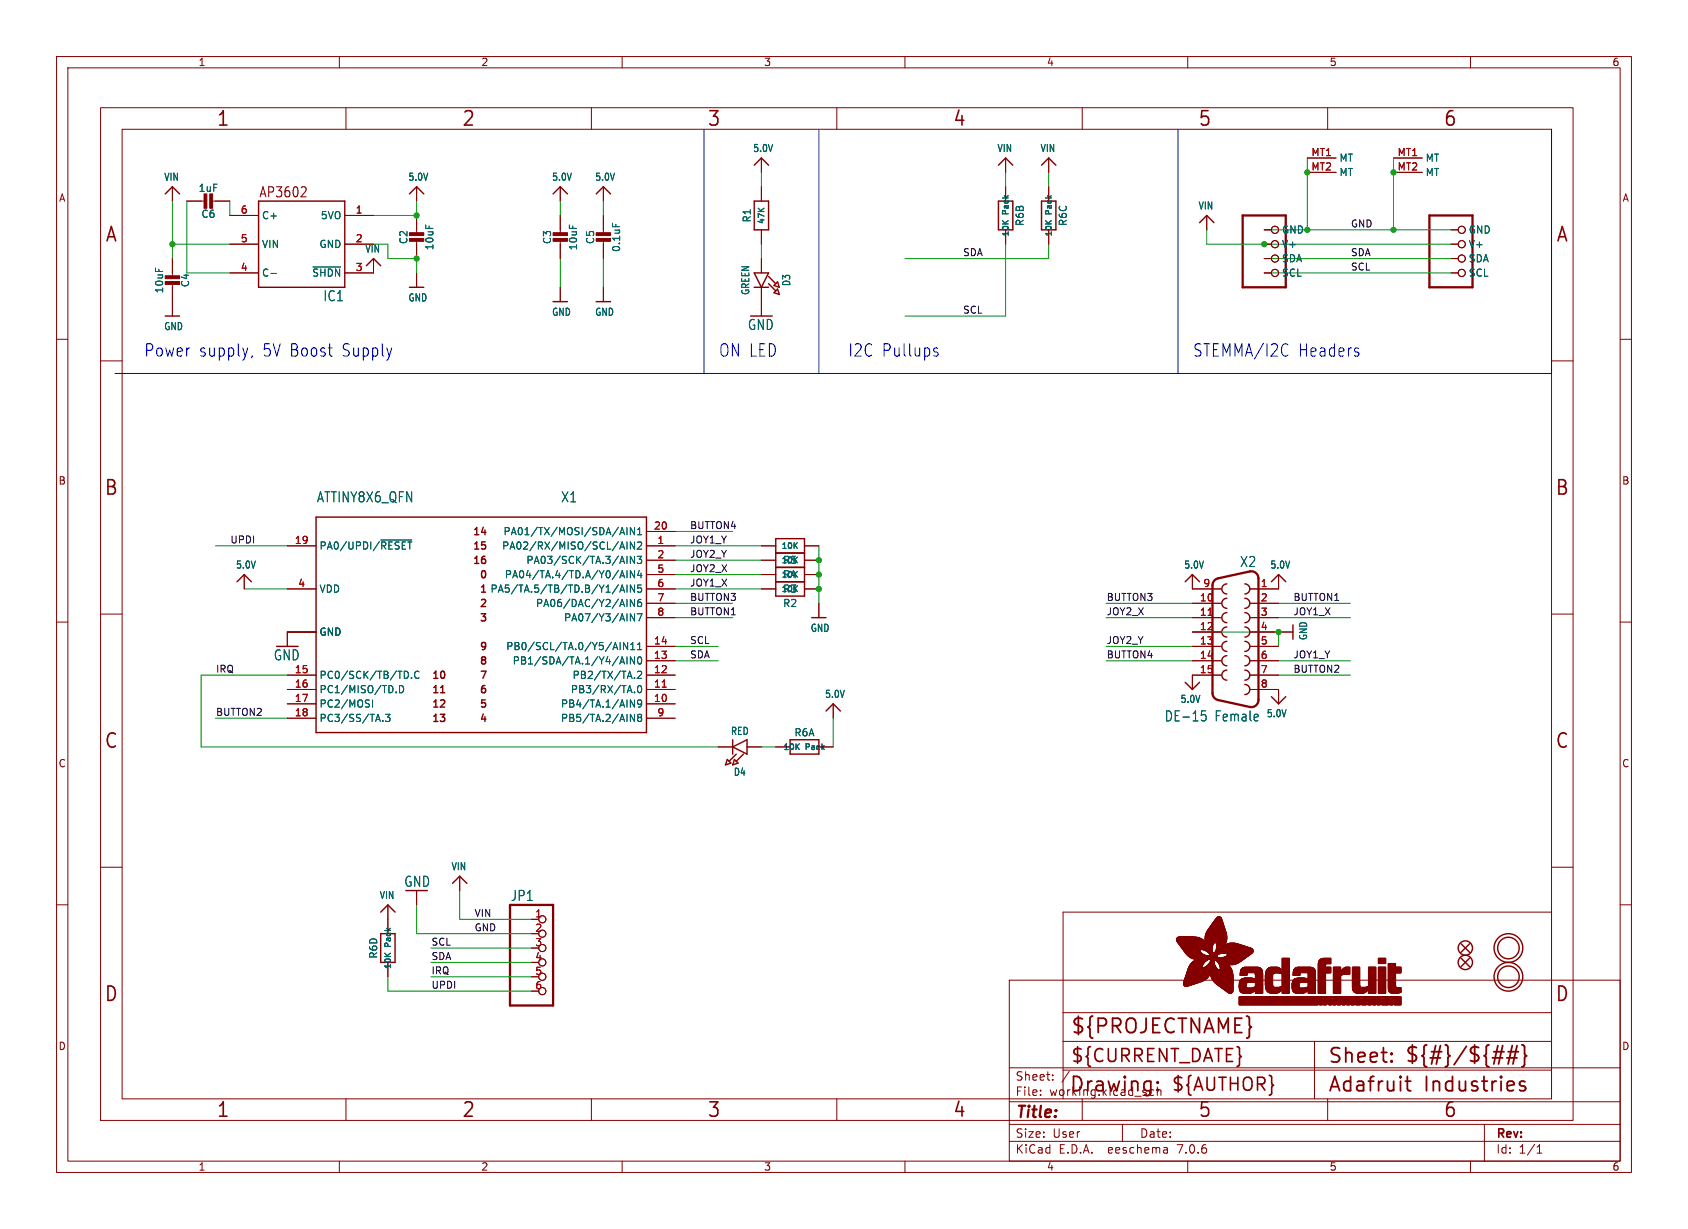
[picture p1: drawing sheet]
<svg xmlns="http://www.w3.org/2000/svg" width="298mm" height="217mm" viewBox="0 0 298 217" stroke-linecap="round" stroke-linejoin="round" font-family="sans-serif">
<defs><g id="words">
<g font-size="3.5" fill="#840000">
<text x="38.2" y="22.7">1</text>
<text x="81.6" y="22.7">2</text>
<text x="125" y="22.7">3</text>
<text x="168.4" y="22.7">4</text>
<text x="211.8" y="22.7">5</text>
<text x="255.1" y="22.7">6</text>
<text x="18.5" y="43.1">A</text>
<text x="275" y="43.1">A</text>
<text x="18.3" y="87.9">B</text>
<text x="274.9" y="87.9">B</text>
<text x="18.3" y="132.7">C</text>
<text x="274.9" y="132.7">C</text>
<text x="18.3" y="177.4">D</text>
<text x="274.9" y="177.4">D</text>
<text x="189.2" y="183.2">${PROJECTNAME}</text>
<text x="234.7" y="188.4">Sheet:</text>
<text x="248.3" y="188.3">${#}/${##}</text>
<text x="38.2" y="197.9">1</text>
<text x="81.6" y="197.9">2</text>
<text x="125" y="197.9">3</text>
<text x="168.4" y="197.9">4</text>
<text x="189" y="193.5">Drawing:</text>
<text x="211.8" y="197.9">5</text>
<text x="234.7" y="193.5">Adafruit</text>
<text x="251.8" y="193.5">Industries</text>
<text x="255.1" y="197.9">6</text>
</g>
<g font-size="3.2" fill="#840000">
<text x="189.2" y="188.2">${CURRENT_DATE}</text>
<text x="207" y="193.3">${AUTHOR}</text>
</g>
<g font-size="3" fill="#0000c2">
<text x="25.4" y="63.3">Power</text>
<text x="35.1" y="63.3">supply,</text>
<text x="46.4" y="63.3">5V Boost</text>
<text x="60.6" y="63.3">Supply</text>
<text x="127" y="63.3">ON LED</text>
<text x="149.9" y="63.3">I2C Pullups</text>
<text x="210.8" y="63.3">STEMMA/I2C</text>
<text x="229.5" y="63.3">Headers</text>
</g>
<text font-size="2.8" fill="#840000" x="179.4" y="198.2">Title:</text>
<text font-size="2.5" fill="#840000" x="45.7" y="35.2">AP3602</text>
<g font-size="2.5" fill="#006464">
<text x="57.1" y="53.5">IC1</text>
<text x="132.1" y="58.6">GND</text>
<text x="55.9" y="89">ATTINY8X6_QFN</text>
<text x="99.1" y="89">X1</text>
<text x="219.2" y="100.5">X2</text>
<text x="48.3" y="117">GND</text>
<text x="205.8" y="127.8">DE-15</text>
<text x="214.8" y="127.8">Female</text>
<text x="71.4" y="157">GND</text>
<text x="90.2" y="159.5">JP1</text>
</g>
<g font-size="2.1" fill="#840000">
<text x="179.4" y="191.3">Sheet:</text>
<text x="179.4" y="194">File:</text>
<text x="185.5" y="194">working.kicad_sch</text>
<text x="179.4" y="201.4">Size:</text>
<text x="186.1" y="201.4">User</text>
<text x="201.4" y="201.4">Date:</text>
<text x="264.4" y="201.6">Rev:</text>
<text x="179.4" y="204.2">KiCad</text>
<text x="187.2" y="204.2">E.D.A.</text>
<text x="196.1" y="204.2">eeschema</text>
<text x="208.4" y="204.2">7.0.6</text>
<text x="264.4" y="204.2">Id:</text>
<text x="268.5" y="204.2">1/1</text>
</g>
<g font-size="1.8" fill="#840000">
<text x="35" y="11.9">1</text>
<text x="85" y="11.9">2</text>
<text x="135" y="11.9">3</text>
<text x="185" y="11.9">4</text>
<text x="235" y="11.9">5</text>
<text x="285" y="11.9">6</text>
<text x="10.3" y="35.9">A</text>
<text x="286.8" y="35.9">A</text>
<text x="10.3" y="85.9">B</text>
<text x="286.7" y="85.9">B</text>
<text x="83.4" y="95">14</text>
<text x="83.4" y="97.5">15</text>
<text x="83.4" y="100.1">16</text>
<text x="84.6" y="102.6">0</text>
<text x="84.6" y="107.7">2</text>
<text x="84.6" y="110.2">3</text>
<text x="84.6" y="117.9">8</text>
<text x="84.6" y="115.3">9</text>
<text x="76.2" y="120.4">10</text>
<text x="76.2" y="122.9">11</text>
<text x="76.2" y="125.5">12</text>
<text x="84.6" y="125.5">5</text>
<text x="84.6" y="122.9">6</text>
<text x="84.6" y="120.4">7</text>
<text x="76.2" y="128">13</text>
<text x="84.6" y="128">4</text>
<text x="10.3" y="135.9">C</text>
<text x="286.7" y="135.9">C</text>
<text x="10.3" y="185.9">D</text>
<text x="286.7" y="185.9">D</text>
<text x="35" y="207.2">1</text>
<text x="85" y="207.2">2</text>
<text x="135" y="207.2">3</text>
<text x="185" y="207.2">4</text>
<text x="235" y="207.2">5</text>
<text x="285" y="207.2">6</text>
</g>
<g font-size="1.8" fill="#006464">
<text x="133.1" y="27.1">5.0V</text>
<text x="176.2" y="27.1">VIN</text>
<text x="183.9" y="27.1">VIN</text>
<text x="236.7" y="28.8">MT</text>
<text x="252" y="28.8">MT</text>
<text x="28.9" y="32.2">VIN</text>
<text x="35" y="34.1">1uF</text>
<text x="72.1" y="32.2">5.0V</text>
<text x="97.5" y="32.2">5.0V</text>
<text x="105.1" y="32.2">5.0V</text>
<text x="236.7" y="31.3">MT</text>
<text x="252" y="31.3">MT</text>
<text x="35.5" y="38.7">C6</text>
<text x="46.2" y="39">C+</text>
<text x="56.6" y="39">5VO</text>
<text x="132.9" y="39.4" transform="rotate(-90 132.9 39.4)">R1</text>
<text x="181.2" y="40.1" transform="rotate(-90 181.2 40.1)">R6B</text>
<text x="188.8" y="40.1" transform="rotate(-90 188.8 40.1)">R6C</text>
<text x="211.8" y="37.3">VIN</text>
<text x="226.6" y="41.5">GND</text>
<text x="259.6" y="41.5">GND</text>
<text x="46.2" y="44">VIN</text>
<text x="56.4" y="44">GND</text>
<text x="64.5" y="44.9">VIN</text>
<text x="72.2" y="43.3" transform="rotate(-90 72.2 43.3)">C2</text>
<text x="76.8" y="44.4" transform="rotate(-90 76.8 44.4)">10uF</text>
<text x="97.6" y="43.3" transform="rotate(-90 97.6 43.3)">C3</text>
<text x="102.2" y="44.4" transform="rotate(-90 102.2 44.4)">10uF</text>
<text x="105.3" y="43.3" transform="rotate(-90 105.3 43.3)">C5</text>
<text x="109.8" y="44.7" transform="rotate(-90 109.8 44.7)">0.1uF</text>
<text x="226.6" y="44">V+</text>
<text x="226.6" y="46.6">SDA</text>
<text x="259.6" y="44">V+</text>
<text x="259.6" y="46.6">SDA</text>
<text x="29" y="52" transform="rotate(-90 29 52)">10uF</text>
<text x="33.6" y="50.9" transform="rotate(-90 33.6 50.9)">C4</text>
<text x="46.2" y="49.1">C-</text>
<text x="55.1" y="49.1">~{SHDN}</text>
<text x="72.1" y="53.5">GND</text>
<text x="132.7" y="52.3" transform="rotate(-90 132.7 52.3)">GREEN</text>
<text x="139.9" y="50.7" transform="rotate(-90 139.9 50.7)">D3</text>
<text x="226.6" y="49.1">SCL</text>
<text x="259.6" y="49.1">SCL</text>
<text x="28.9" y="58.6">GND</text>
<text x="97.5" y="56">GND</text>
<text x="105.1" y="56">GND</text>
<text x="88.9" y="94.8">PA01/TX/MOSI/SDA/AIN1</text>
<text x="41.6" y="100.8">5.0V</text>
<text x="56.4" y="97.4">PA0/UPDI/~{RESET}</text>
<text x="88.7" y="97.4">PA02/RX/MISO/SCL/AIN2</text>
<text x="93" y="99.9">PA03/SCK/TA.3/AIN3</text>
<text x="209.3" y="100.8">5.0V</text>
<text x="224.5" y="100.8">5.0V</text>
<text x="56.4" y="105">VDD</text>
<text x="86.6" y="105">PA5/TA.5/TB/TD.B/Y1/AIN5</text>
<text x="89.2" y="102.5">PA04/TA.4/TD.A/Y0/AIN4</text>
<text x="94.7" y="107.5">PA06/DAC/Y2/AIN6</text>
<text x="138.4" y="107.5">R2</text>
<text x="138.4" y="102.5">R4</text>
<text x="56.4" y="112.6">GND</text>
<text x="99.6" y="110.1">PA07/Y3/AIN7</text>
<text x="143.2" y="111.9">GND</text>
<text x="231.3" y="113.3" transform="rotate(-90 231.3 113.3)">GND</text>
<text x="89.4" y="115.2">PB0/SCL/TA.0/Y5/AIN11</text>
<text x="90.5" y="117.7">PB1/SDA/TA.1/Y4/AIN0</text>
<text x="56.4" y="120.2">PC0/SCK/TB/TD.C</text>
<text x="56.4" y="122.8">PC1/MISO/TD.D</text>
<text x="56.4" y="125.3">PC2/MOSI</text>
<text x="99.1" y="125.3">PB4/TA.1/AIN9</text>
<text x="100.8" y="122.8">PB3/RX/TA.0</text>
<text x="101.1" y="120.2">PB2/TX/TA.2</text>
<text x="145.8" y="123.6">5.0V</text>
<text x="208.6" y="124.5">5.0V</text>
<text x="56.4" y="127.9">PC3/SS/TA.3</text>
<text x="99.1" y="127.9">PB5/TA.2/AIN8</text>
<text x="129.1" y="130.1">RED</text>
<text x="140.4" y="130.4">R6A</text>
<text x="223.9" y="127">5.0V</text>
<text x="129.6" y="137.4">D4</text>
<text x="79.7" y="154.1">VIN</text>
<text x="67" y="159.2">VIN</text>
<text x="66.9" y="169.6" transform="rotate(-90 66.9 169.6)">R6D</text>
</g>
<g font-size="1.8" fill="#a90000">
<text x="231.8" y="27.7">MT1</text>
<text x="247" y="27.7">MT1</text>
<text x="231.8" y="30.2">MT2</text>
<text x="247" y="30.2">MT2</text>
<text x="42.5" y="37.8">6</text>
<text x="62.8" y="37.8">1</text>
<text x="42.5" y="42.9">5</text>
<text x="62.8" y="42.9">2</text>
<text x="42.5" y="48">4</text>
<text x="62.8" y="48">3</text>
<text x="115.5" y="93.7">20</text>
<text x="52" y="96.3">19</text>
<text x="116.1" y="96.3">1</text>
<text x="116.1" y="98.8">2</text>
<text x="116.1" y="101.3">5</text>
<text x="52.6" y="103.9">4</text>
<text x="116.1" y="103.9">6</text>
<text x="116.1" y="106.4">7</text>
<text x="212" y="106.4">10</text>
<text x="212.7" y="103.9">9</text>
<text x="222.8" y="103.9">1</text>
<text x="222.8" y="106.4">2</text>
<text x="116.1" y="109">8</text>
<text x="212" y="109">11</text>
<text x="212" y="111.5">12</text>
<text x="222.8" y="109">3</text>
<text x="222.8" y="111.5">4</text>
<text x="52" y="119.1">15</text>
<text x="115.5" y="119.1">12</text>
<text x="115.5" y="116.6">13</text>
<text x="115.5" y="114">14</text>
<text x="212" y="114">13</text>
<text x="212" y="116.6">14</text>
<text x="212" y="119.1">15</text>
<text x="222.8" y="114">5</text>
<text x="222.8" y="116.6">6</text>
<text x="222.8" y="119.1">7</text>
<text x="52" y="121.7">16</text>
<text x="52" y="124.2">17</text>
<text x="115.5" y="124.2">10</text>
<text x="115.5" y="121.7">11</text>
<text x="222.8" y="121.7">8</text>
<text x="52" y="126.7">18</text>
<text x="116.1" y="126.7">9</text>
<text x="94.5" y="162.3">1</text>
<text x="94.5" y="164.8">2</text>
<text x="94.5" y="167.4">3</text>
<text x="94.5" y="169.9">4</text>
<text x="94.5" y="172.5">5</text>
<text x="94.5" y="175">6</text>
</g>
<g font-size="1.7" fill="#0f0f0f">
<text x="238.8" y="40.3">GND</text>
<text x="170.2" y="45.4">SDA</text>
<text x="238.8" y="45.4">SDA</text>
<text x="238.8" y="47.9">SCL</text>
<text x="170.2" y="55.5">SCL</text>
<text x="121.9" y="93.6">BUTTON4</text>
<text x="40.6" y="96.2">UPDI</text>
<text x="121.9" y="98.7">JOY2_Y</text>
<text x="121.9" y="96.2">JOY1_Y</text>
<text x="121.9" y="101.3">JOY2_X</text>
<text x="121.9" y="103.8">JOY1_X</text>
<text x="121.9" y="106.3">BUTTON3</text>
<text x="195.6" y="106.3">BUTTON3</text>
<text x="228.6" y="106.3">BUTTON1</text>
<text x="121.9" y="114">SCL</text>
<text x="121.9" y="108.9">BUTTON1</text>
<text x="195.6" y="108.9">JOY2_X</text>
<text x="195.6" y="114">JOY2_Y</text>
<text x="228.6" y="108.9">JOY1_X</text>
<text x="38.1" y="119">IRQ</text>
<text x="121.9" y="116.5">SDA</text>
<text x="195.6" y="116.5">BUTTON4</text>
<text x="228.6" y="116.5">JOY1_Y</text>
<text x="228.6" y="119">BUTTON2</text>
<text x="38.1" y="126.7">BUTTON2</text>
<text x="76.2" y="167.3">SCL</text>
<text x="83.8" y="164.8">GND</text>
<text x="83.8" y="162.2">VIN</text>
<text x="76.2" y="169.8">SDA</text>
<text x="76.2" y="172.4">IRQ</text>
<text x="76.2" y="174.9">UPDI</text>
</g>
<g font-size="1.4" fill="#006464">
<text x="135.4" y="39.8" transform="rotate(-90 135.4 39.8)">47K</text>
<text x="178.6" y="42" transform="rotate(-90 178.6 42)">10K</text>
<text x="178.6" y="37.8" transform="rotate(-90 178.6 37.8)">Pack</text>
<text x="186.2" y="42" transform="rotate(-90 186.2 42)">10K</text>
<text x="186.2" y="37.8" transform="rotate(-90 186.2 37.8)">Pack</text>
<text x="138" y="97.3">10K</text>
<text x="138" y="99.9">10K</text>
<text x="138" y="105">10K</text>
<text x="138.4" y="132.9">10K</text>
<text x="142.5" y="132.9">Pack</text>
<text x="69.4" y="167.4" transform="rotate(-90 69.4 167.4)">Pack</text>
<text x="69.4" y="171.5" transform="rotate(-90 69.4 171.5)">10K</text>
</g>
</g></defs>
<g fill="none" stroke="#840000" stroke-width=".18">
<path d="M10 10h278.5v197.3h-278.5zM12 12h274.5v193.3h-274.5zM17.8 19h260.3v179.1h-260.3zM60 10v2M61.2 19v3.9M104.6 19v3.9M110 10v2M148 19v3.9M160 10v2M191.3 19v3.9M210 10v2M234.7 19v3.9"/>
<path d="M260 10v2M21.6 22.9h252.7v171.4h-252.7zM30.5 33v2.6M33 35.6h3.3M37.3 35.6h3.3M40.6 38.1h5.1M61 38.1h5M73.7 33v2.6M73.7 38.1v3.3M99.1 33v2.6M99.1 38.1v3.3M106.7 33v2.6"/>
<path d="M106.7 38.1v3.3M134.6 27.9v2.6M134.6 33v2.6M177.8 27.9v2.6M177.8 33v2.6M185.4 27.9v2.6M185.4 33v2.6M213.4 38.1v2.5M231.1 30.5h5.1M231.1 27.9h5.1M246.4 30.5h5.1M246.4 27.9h5.1"/>
<path d="M10 60h2M30.5 45.7v3.3M30.5 50v5.9M40.6 43.2h5.1M40.6 48.3h5.1M61 43.2h5M66 45.7v2.6h-5M73.7 42.4v3.3M73.7 48.3v2.5M99.1 42.4v3.3M99.1 50.8v2.5M106.7 42.4v3.3"/>
<path d="M106.7 50.8v2.5M134.6 40.6v2.6M134.6 45.7v2.6M134.6 50.8v5.1M177.8 40.6v2.6M185.4 40.6v2.6M223.5 43.2h1.3M223.5 48.3h1.3M223.5 40.6h1.3M223.5 45.7h1.3M256.5 43.2h1.3M256.5 48.3h1.3"/>
<path d="M256.5 40.6h1.3M256.5 45.7h1.3M286.5 60h2M17.8 63.8h3.8M274.3 63.8h3.8M50.8 96.5h5.1M114.3 96.5h5.1M114.3 99.1h5.1M114.3 94h5.1M134.6 96.5h2.6M134.6 99.1h2.6M142.2 96.5h2.6"/>
<path d="M142.2 99.1h2.6M10 110h2M17.8 108.6h3.8M43.2 101.6v2.5M50.8 104.1h5.1M50.8 119.4h5.1M55.9 111.8h-5.1v2.5M114.3 104.1h5.1M114.3 106.7h5.1M114.3 109.2h5.1M114.3 114.3h5.1M114.3 116.8h5.1"/>
<path d="M114.3 119.4h5.1M114.3 101.6h5.1M134.6 104.1h2.6M134.6 101.6h2.6M142.2 104.1h2.6M142.2 101.6h2.6M144.8 106.7v2.5M210.8 101.6v2.5h5.1M210.8 106.7h5.1M210.8 109.2h5.1M210.8 111.8h5.1M210.8 114.3h5.1"/>
<path d="M210.8 116.8h5.1M215.9 119.4h-5.1v2.5M221 106.7h5.1M221 109.2h5.1M221 111.8h7.6M221 114.3h5.1M221 116.8h5.1M221 119.4h5.1M226.1 101.6v2.5h-5.1M274.3 108.6h3.8M286.5 110h2M50.8 121.9h5.1"/>
<path d="M50.8 124.5h5.1M50.8 127h5.1M114.3 121.9h5.1M114.3 124.5h5.1M114.3 127h5.1M127 132.1h2.5M132.1 132.1h2.5M137.2 132.1h2.5M144.8 132.1h2.5M147.3 124.5v2.5M221 121.9h5.1v2.6M10 160h2"/>
<path d="M17.8 153.4h3.8M73.7 157.5v2.5M81.3 154.9v2.6M274.3 153.4h3.8M286.5 160h2M68.6 160v5.1M68.6 170.2v2.5M94 162.6h1.2M94 167.6h1.2M94 172.7h1.2M94 175.3h1.2M178.4 173.3h108.1v32h-108.1z"/>
<path d="M188 179.1h86.3M274.3 161.3h-86.3v33M61.2 194.3v3.8M104.6 194.3v3.8M148 194.3v3.8M178.4 198.8h108.1M178.4 194.8h108.1M178.4 188.8h108.1M184 193.6v.1M184 192.8v.1M186.1 190.9v.1M186.1 190.1v.1"/>
<path d="M188 184.1h86.3M188 189.2h86.3M189.1 189.4l-1.3 2M191.3 194.3v3.8M198.4 198.8v3M203.8 192.7l.2 .1M204 193.6l-.2 .1M204.6 192.2v1.5M204.6 192.9l.2-.2 .4 .1 .1 .9M232.4 184.1v10.2M234.7 194.3v3.8M262.5 198.8v6.5"/>
<path d="M60 205.3v2M110 205.3v2M160 205.3v2M178.4 201.8h108.1M206.3 203l.1 .9M206.4 203.8l-.1 .1M206.4 203.3h-.1M210 205.3v2M260 205.3v2M271.8 203.9h.8M271.8 202.8l.4-.4v1.5"/>
<circle cx="225.4" cy="48.3" r=".63"/>
<circle cx="225.4" cy="43.2" r=".63"/>
<circle cx="225.4" cy="45.7" r=".63"/>
<circle cx="225.4" cy="40.6" r=".63"/>
<circle cx="258.4" cy="40.6" r=".63"/>
<circle cx="258.4" cy="45.7" r=".63"/>
<circle cx="258.4" cy="43.2" r=".63"/>
<circle cx="258.4" cy="48.3" r=".63"/>
<circle cx="95.9" cy="170.2" r=".63"/>
<circle cx="95.9" cy="162.6" r=".63"/>
<circle cx="95.9" cy="167.6" r=".63"/>
<circle cx="95.9" cy="175.3" r=".63"/>
<circle cx="95.9" cy="172.7" r=".63"/>
<circle cx="95.9" cy="165.1" r=".63"/>
</g>
<g fill="none" stroke="#840000" stroke-width=".25">
<path d="M29.2 34.3l1.3-1.3 1.2 1.3M45.7 35.6h15.3v15.2h-15.3zM72.4 34.3l1.3-1.3 1.2 1.3M97.8 34.3l1.3-1.3 1.2 1.3M105.4 34.3l1.3-1.3 1.2 1.3M133.3 35.6h2.6v5h-2.6zM133.3 29.2l1.3-1.3 1.3 1.3M176.5 35.6h2.6v5h-2.6zM176.5 29.2l1.3-1.3 1.3 1.3M184.1 35.6h2.6v5h-2.6zM184.1 29.2l1.3-1.3 1.3 1.3M212.1 39.4l1.3-1.3 1.2 1.3"/>
<path d="M29.2 55.9h2.5M64.8 47l1.2-1.3 1.3 1.3M72.4 50.8h2.5M97.8 53.3h2.5M105.4 53.3h2.5M133.3 50.8h2.6M133.3 48.3h2.6l-1.3 2.5zM135.9 48.9l1.3 1.3M135.9 50.2l1.3 1.2M136.8 50.5l.7-.7 .3 1zM137.5 51.1l.3 1-1-.3zM55.9 91.4h58.4v38.1h-58.4z"/>
<path d="M137.2 95.2h5v10.2h-5zM137.2 97.8h5M41.9 102.9l1.3-1.3 1.2 1.3M85.1 104.7h.8M85.1 103.8l.4-.4v1.3M137.2 102.9h5M137.2 100.3h5M143.5 109.2h2.5M209.5 102.9l1.3-1.3 1.3 1.3M216.9 118.5a.89 .89 0 0 0-.9 .9 .89 .89 0 0 0 .9 .9M216.9 116a.89 .89 0 0 0-.9 .8 .89 .89 0 0 0 .9 .9M216.9 113.4a.89 .89 0 0 0-.9 .9 .89 .89 0 0 0 .9 .9"/>
<path d="M216.9 110.9a.89 .89 0 0 0-.9 .9 .89 .89 0 0 0 .9 .8M216.9 108.3a.89 .89 0 0 0-.9 .9 .89 .89 0 0 0 .9 .9M216.9 105.8a.89 .89 0 0 0-.9 .9 .89 .89 0 0 0 .9 .9M216.9 103.3a.89 .89 0 0 0-.9 .8 .89 .89 0 0 0 .9 .9M220.1 118.5a.89 .89 0 0 1 .9 .9 .89 .89 0 0 1-.9 .9M220.1 116a.89 .89 0 0 1 .9 .8 .89 .89 0 0 1-.9 .9M220.1 113.4a.89 .89 0 0 1 .9 .9 .89 .89 0 0 1-.9 .9M220.1 110.9a.89 .89 0 0 1 .9 .9 .89 .89 0 0 1-.9 .8M220.1 108.3a.89 .89 0 0 1 .9 .9 .89 .89 0 0 1-.9 .9M220.1 105.8a.89 .89 0 0 1 .9 .9 .89 .89 0 0 1-.9 .9M220.1 103.3a.89 .89 0 0 1 .9 .8 .89 .89 0 0 1-.9 .9M224.8 102.9l1.3-1.3 1.2 1.3"/>
<path d="M228.6 110.5v2.5M77.9 122.5h.7M128.6 134.3l.6 .6-.9 .4zM129.5 132.1l2.6-1.3v2.5zM129.5 130.8v2.5M129.9 134.3l.6 .6-1 .4zM130.2 133.3l-1.3 1.3M131.4 133.3l-1.2 1.3M139.7 130.8h5.1v2.5h-5.1zM146 125.7l1.3-1.2 1.3 1.2M209.5 120.6l1.3 1.3 1.3-1.3M220.1 121a.89 .89 0 0 1 .9 .9 .89 .89 0 0 1-.9 .9"/>
<path d="M224.8 123.2l1.3 1.3 1.2-1.3M80 156.2l1.3-1.3 1.2 1.3M67.3 165.1h2.5v5.1h-2.5zM67.3 161.3l1.3-1.3 1.2 1.3M258.3 166.9l1.5 1.5M258.3 169.4l1.5 1.5M259.8 166.9l-1.5 1.5M259.8 169.4l-1.5 1.5"/>
<circle cx="259.1" cy="167.6" r="1.27"/>
<circle cx="259.1" cy="170.2" r="1.27"/>
<circle cx="266.7" cy="167.6" r="2.54"/>
<circle cx="266.7" cy="172.7" r="2.54"/>
<circle cx="266.7" cy="167.6" r="1.9"/>
<circle cx="266.7" cy="172.7" r="1.9"/>
</g>
<path d="M53.8 33l.3 .4v.4l-.9 1h.9" fill="none" stroke="#840000" stroke-width=".19"/>
<g fill="none" stroke="#006464" stroke-width=".18">
<path d="M108.3 39.5v.6M47.9 48.4h1M55.3 47.2h4.9M67.3 95.5h5.5M109.6 97.1l.4-1.3 .4 1.3M109.6 94.6l.4-1.3 .4 1.3M109.7 96.7h.6M109.7 94.2h.6M110.8 93.3v1.3M110.8 95.8v1.3M110.8 98.4v1.2M112.2 93.3v1.3l-.7-1.3v1.3"/>
<path d="M112.2 95.8v1.3l-.7-1.3v1.3M112.2 98.4v1.2l-.7-1.2v1.2M112.7 98.4h.7l-.4 .5 .4 .1v.5l-.2 .1-.5-.1M112.7 96l.5-.2 .2 .4-.7 .9h.7M112.7 93.7l.4-.4v1.3M112.7 94.6h.7M71.8 118.7a.68 .68 0 0 1 .4 .6 .68 .68 0 0 1-.4 .7M72.8 119.8v.2M74.1 118.8a.6 .6 0 0 0-.9 .4 .6 .6 0 0 0 .6 .8l.3-.2M109.3 103.4l-1.1 1.6M109.6 117.4l.4-1.3 .4 1.3M109.6 102.2l.4-1.3 .4 1.3"/>
<path d="M109.6 104.7l.4-1.3 .4 1.3M109.6 113.6v1.3M109.7 117.1h.6M109.7 101.8h.6M109.7 104.4h.6M110.8 100.9v1.3M110.8 103.4v1.3M110.8 106v1.3M110.8 116.1v1.3M111 113.6v1.3l-.8-1.3v1.3M111.5 108.5l.7 1.3v-1.3M111.5 114.9h.7"/>
<path d="M111.5 114l.4-.4v1.3M112.2 100.9v1.3l-.7-1.3v1.3M112.2 103.4v1.3l-.7-1.3v1.3M112.2 106v1.3l-.7-1.3v1.3M112.2 116.1v1.3l-.7-1.3v1.3M112.2 119.8v.2M112.7 108.5h.8l-.5 1.3M112.7 118.8l.5-.1 .2 .4-.7 .9h.7M112.7 114.9h.7M112.7 114l.4-.4v1.3M112.8 116.3l.2-.2a.68 .68 0 0 1 .5 .7 .68 .68 0 0 1-.5 .6l-.2-.1-.1-.4zM113 100.8l-.3 1h.8"/>
<path d="M113.3 106l-.3 .1a.86 .86 0 0 0 0 1.2l.4-.2v-.4l-.2-.2h-.4l-.1 .2M113.3 101.3v.9M113.4 103.4h-.6l-.1 .7 .2-.2 .4 .1 .1 .2v.4l-.2 .1-.5-.1M65.1 123.8h.2M65.3 124.6v.3M65.9 123.8v1.2M67.7 127.5v.1M68.2 126.3h.7l-.4 .5 .4 .1v.6l-.2 .1-.5-.1M70 122.4v.1M70.6 121.2a.64 .64 0 0 1 .8 .7 .64 .64 0 0 1-.8 .6zM111.5 123.8l.7 1.2v-1.2M111.5 126.3l.7 1.3v-1.3"/>
<path d="M112.2 122.4v.1M112.8 121.4l.2-.2a.68 .68 0 0 1 .5 .7 .68 .68 0 0 1-.5 .6l-.2-.1-.1-.4zM113 126.9l-.3-.3 .3-.3h.2l.2 .3-.2 .3M113 126.9l-.3 .2 .1 .4 .2 .1 .3-.1 .1-.2v-.2l-.2-.2M113 126.9h.2M113.4 124.3l-.2 .3-.4-.1-.1-.2 .1-.5h.4l.2 .1a.84 .84 0 0 1-.3 1.1h-.3M212.5 125.7h.7M212.5 126.5l.5-.1 .3 .3-.2 .7h-.6"/>
</g>
<g fill="#840000" stroke="#840000" stroke-width=".18">
<path d="M208 166.3h4.8z"/>
<path d="M208 166.2l4.8 .1z"/>
<path d="M208 166.2h4.8z"/>
<path d="M208 166.2h4.7z"/>
<path d="M208 166.1l4.7 .1z"/>
<path d="M208 166.1h4.6z"/>
<path d="M208 166l4.5 .1z"/>
<path d="M208 166h4.5z"/>
<path d="M208 166.4h4.9z"/>
<path d="M208 166.3l4.9 .1z"/>
<path d="M208 166h4.4z"/>
<path d="M208 165.9l4.4 .1z"/>
<path d="M208.1 166.4l4.9 .1z"/>
<path d="M208.1 165.9h4.2z"/>
<path d="M208.1 166.5h4.9z"/>
<path d="M208.1 165.9h4.1z"/>
<path d="M208.1 165.8l4 .1z"/>
<path d="M208.1 166.6h5z"/>
<path d="M208.1 166.5l4.9 .1z"/>
<path d="M208.1 165.8h3.9z"/>
<path d="M208.2 166.6h4.9z"/>
<path d="M208.2 165.8h3.6z"/>
<path d="M208.2 166.6l4.9 .1z"/>
<path d="M208.2 165.7l3.5 .1z"/>
<path d="M208.2 166.7h5z"/>
<path d="M208.2 166.7h4.9z"/>
<path d="M208.3 166.7l4.9 .1z"/>
<path d="M208.3 165.7h3.3z"/>
<path d="M208.3 166.8h6.3z"/>
<path d="M208.3 166.8h4.9z"/>
<path d="M208.3 166.8l6.3 .1z"/>
<path d="M208.4 166.9h6.2z"/>
<path d="M208.4 167h6.1z"/>
<path d="M208.4 166.9l6.1 .1z"/>
<path d="M208.4 165.7h2.8z"/>
<path d="M208.5 167h6z"/>
<path d="M208.5 167l6 .1z"/>
<path d="M208.6 167.1h5.9z"/>
<path d="M208.6 167.1l5.8 .1z"/>
<path d="M208.6 167.2h5.8z"/>
<path d="M208.7 167.2l5.7 .1z"/>
<path d="M208.7 167.3h5.7z"/>
<path d="M208.7 167.3l5.7 .1z"/>
<path d="M208.8 167.4h5.6z"/>
<path d="M208.8 167.5h5.5z"/>
<path d="M208.8 167.4l5.5 .1z"/>
<path d="M208.9 167.5l5.4 .1z"/>
<path d="M208.9 167.6h5.4z"/>
<path d="M208.9 167.6l5.4 .1z"/>
<path d="M209 167.7h5.3z"/>
<path d="M209 167.7l5.3 .1z"/>
<path d="M209 167.8h5.3z"/>
<path d="M209.1 167.8h5.2z"/>
<path d="M209.1 167.8l5.2 .1z"/>
<path d="M209.1 167.9h5.2z"/>
<path d="M209.2 167.9l3.1 .1z"/>
<path d="M209.2 168h3z"/>
<path d="M209.2 174.1h1.8z"/>
<path d="M209.2 174l1.8 .1z"/>
<path d="M209.2 174h2z"/>
<path d="M209.2 174h2.1z"/>
<path d="M209.2 173.9l2.1 .1z"/>
<path d="M209.2 173.9h2.3z"/>
<path d="M209.2 173.9h2.4z"/>
<path d="M209.2 173.8l2.4 .1z"/>
<path d="M209.2 173.8h2.6z"/>
<path d="M209.2 168l3 .1z"/>
<path d="M209.3 174.1l1.4 .1z"/>
<path d="M209.3 174.1h1.5z"/>
<path d="M209.3 173.8h2.6z"/>
<path d="M209.3 173.7l2.6 .1z"/>
<path d="M209.3 173.7h2.8z"/>
<path d="M209.3 168.1h2.9z"/>
<path d="M209.3 174.2h1.2z"/>
<path d="M209.3 174.2h1.3z"/>
<path d="M209.3 173.7h2.9z"/>
<path d="M209.3 173.6l3 .1z"/>
<path d="M209.3 173.6h3.1z"/>
<path d="M209.3 173.6h3.2z"/>
<path d="M209.3 168.1l2.9 .1z"/>
<path d="M209.3 174.2l1.1 .1z"/>
<path d="M209.3 173.5l3.3 .1z"/>
<path d="M209.3 173.5h3.3z"/>
<path d="M209.3 173.4l3.4 .1z"/>
<path d="M209.3 173.4h3.5z"/>
<path d="M209.3 168.2h2.9z"/>
<path d="M209.4 174.3h.9z"/>
<path d="M209.4 173.4h3.4z"/>
<path d="M209.4 174.3h.8z"/>
<path d="M209.4 173.3l3.5 .1z"/>
<path d="M209.4 173.3h3.5z"/>
<path d="M209.4 173.3h3.6z"/>
<path d="M209.4 173.2l3.7 .1z"/>
<path d="M209.4 168.3h2.8z"/>
<path d="M209.4 168.2l2.8 .1z"/>
<path d="M209.4 174.3l.7 .1z"/>
<path d="M209.4 173.2h3.7z"/>
<path d="M209.4 173.2h3.8z"/>
<path d="M209.4 173.1l3.8 .1z"/>
<path d="M209.4 173.1h3.9z"/>
<path d="M209.5 173.1h3.8z"/>
<path d="M209.5 173l3.8 .1z"/>
<path d="M209.5 168.3l2.8 .1z"/>
<path d="M209.5 174.4h.5z"/>
<path d="M209.5 173h3.9z"/>
<path d="M209.5 172.9l4 .1z"/>
<path d="M209.5 168.4h2.8z"/>
<path d="M209.5 172.9h4z"/>
<path d="M209.5 172.8l4.1 .1z"/>
<path d="M209.5 172.8h4.1z"/>
<path d="M209.5 168.4l2.9 .1z"/>
<path d="M209.6 172.8h4z"/>
<path d="M209.6 172.7l4 .1z"/>
<path d="M209.6 168.5h2.8z"/>
<path d="M209.6 174.4h.3z"/>
<path d="M209.6 172.7h4.1z"/>
<path d="M209.6 172.6l4.1 .1z"/>
<path d="M209.6 168.5l2.9 .1z"/>
<path d="M209.6 172.6h4.1z"/>
<path d="M209.6 172.6h4.2z"/>
<path d="M209.6 172.5l4.2 .1z"/>
<path d="M209.6 172.5h4.2z"/>
<path d="M209.6 168.6h3z"/>
<path d="M209.6 168.6h2.9z"/>
<path d="M209.7 172.5h4.1z"/>
<path d="M209.7 172.4l4.1 .1z"/>
<path d="M209.7 172.4h4.2z"/>
<path d="M209.7 172.3l4.2 .1z"/>
<path d="M209.7 168.6l2.9 .1z"/>
<path d="M209.8 172.3h4.1z"/>
<path d="M209.8 172.2l4.1 .1z"/>
<path d="M209.8 172.2h4.1z"/>
<path d="M209.8 168.7l2.9 .1z"/>
<path d="M209.8 168.7h2.9z"/>
<path d="M209.8 172.1l4.2 .1z"/>
<path d="M209.8 172.1h4.2z"/>
<path d="M209.8 168.8h3z"/>
<path d="M209.8 172l4.2 .1z"/>
<path d="M209.8 172h4.2z"/>
<path d="M209.8 168.8h3.1z"/>
<path d="M209.9 171.9l4.1 .1z"/>
<path d="M209.9 171.9h4.1z"/>
<path d="M209.9 168.8l3 .1z"/>
<path d="M209.9 171.8l4.1 .1z"/>
<path d="M209.9 171.8h4.1z"/>
<path d="M209.9 168.9h3.1z"/>
<path d="M209.9 171.8h8z"/>
<path d="M209.9 171.7l8 .1z"/>
<path d="M209.9 171.7h7.9z"/>
<path d="M209.9 168.9h3.2z"/>
<path d="M210 171.6l7.8 .1z"/>
<path d="M210 171.6h7.8z"/>
<path d="M210 168.9l3.2 .1z"/>
<path d="M210 171.5l7.8 .1z"/>
<path d="M210 171.5h5.5z"/>
<path d="M210 169h3.3z"/>
<path d="M210 171.5h5.4z"/>
<path d="M210 171.4l5.4 .1z"/>
<path d="M210 171.4h5.3z"/>
<path d="M210 169h5.2z"/>
<path d="M210.1 171.3l5.1 .1z"/>
<path d="M210.1 171.3h5.1z"/>
<path d="M210.1 169l5.1 .1z"/>
<path d="M210.1 171.2l5 .1z"/>
<path d="M210.1 171.2h5z"/>
<path d="M210.1 171.1l5 .1z"/>
<path d="M210.1 171.1h4.9z"/>
<path d="M210.1 169.1h5z"/>
<path d="M210.2 171l2.5 .1z"/>
<path d="M210.2 171h2.5z"/>
<path d="M210.2 169.1h5z"/>
<path d="M210.2 171h2.4z"/>
<path d="M210.2 169.1l5 .1z"/>
<path d="M210.2 170.9l2.4 .1z"/>
<path d="M210.2 170.9h2.4z"/>
<path d="M210.2 169.2h5z"/>
<path d="M210.3 170.8l2.3 .1z"/>
<path d="M210.3 170.8h2.3z"/>
<path d="M210.3 169.2h4.9z"/>
<path d="M210.3 170.7l2.3 .1z"/>
<path d="M210.3 170.7h2.3z"/>
<path d="M210.3 169.2l5 .1z"/>
<path d="M210.4 170.7h2.2z"/>
<path d="M210.4 170.6l2.3 .1z"/>
<path d="M210.4 170.6h2.3z"/>
<path d="M210.4 169.3h5z"/>
<path d="M210.4 170.5l2.3 .1z"/>
<path d="M210.5 170.5h2.2z"/>
<path d="M210.5 169.3l5.2 .1z"/>
<path d="M210.5 170.4l2.3 .1z"/>
<path d="M210.5 170.4h2.3z"/>
<path d="M210.6 170.4h2.2z"/>
<path d="M210.6 169.4h9.6z"/>
<path d="M210.6 170.3l2.2 .1z"/>
<path d="M210.6 170.3h2.2z"/>
<path d="M210.7 170.3h2.2z"/>
<path d="M210.7 169.4l9.4 .1z"/>
<path d="M210.7 170.2l2.2 .1z"/>
<path d="M210.7 170.2h2.2z"/>
<path d="M210.8 170.2h2.2z"/>
<path d="M210.8 170.1l2.2 .1z"/>
<path d="M210.8 169.5h9.3z"/>
<path d="M210.8 170.1h2.2z"/>
<path d="M210.9 170.1h2.2z"/>
<path d="M211 170l2.1 .1z"/>
<path d="M211 170h2.1z"/>
<path d="M211 169.5l9 .1z"/>
<path d="M211 170h2.2z"/>
<path d="M211.1 169.9l2.2 .1z"/>
<path d="M211.1 169.9h2.2z"/>
<path d="M211.2 169.6h8.7z"/>
<path d="M211.2 169.8l2.1 .1z"/>
<path d="M211.3 169.8h2.1z"/>
<path d="M211.3 169.6h8.6z"/>
<path d="M211.4 169.7l2.1 .1z"/>
<path d="M211.5 169.7h2.1z"/>
<path d="M211.6 169.7h2z"/>
<path d="M211.7 169.6l2 .1z"/>
<path d="M212.7 167.9l1.6 .1z"/>
<path d="M212.8 168h1.5z"/>
<path d="M212.9 168h1.4z"/>
<path d="M212.9 171l2.1 .1z"/>
<path d="M213 171h2z"/>
<path d="M213 168l1.3 .1z"/>
<path d="M213 166h3.9z"/>
<path d="M213 165.9l3.9 .1z"/>
<path d="M213 165.9h3.9z"/>
<path d="M213 165.8l3.9 .1z"/>
<path d="M213.1 171h1.9z"/>
<path d="M213.1 168.1h1.2z"/>
<path d="M213.1 166.3l3.8 .1z"/>
<path d="M213.1 166.3h3.8z"/>
<path d="M213.1 166.2l3.8 .1z"/>
<path d="M213.1 166.2h3.8z"/>
<path d="M213.1 166.1l3.8 .1z"/>
<path d="M213.1 166.1h3.8z"/>
<path d="M213.1 166l3.8 .1z"/>
<path d="M213.1 165.8h3.8z"/>
<path d="M213.1 165.7l3.8 .1z"/>
<path d="M213.1 165.7h3.8z"/>
<path d="M213.1 165.6l3.8 .1z"/>
<path d="M213.1 165.6h3.8z"/>
<path d="M213.1 165.5l3.8 .1z"/>
<path d="M213.1 165.5h3.8z"/>
<path d="M213.1 166.4l3.7 .1z"/>
<path d="M213.1 166.4h3.8z"/>
<path d="M213.1 165.4l3.8 .1z"/>
<path d="M213.1 165.4h3.8z"/>
<path d="M213.1 170.9l1.9 .1z"/>
<path d="M213.1 166.5l3.7 .1z"/>
<path d="M213.1 166.5h3.7z"/>
<path d="M213.1 165.3l3.8 .1z"/>
<path d="M213.1 165.3h3.8z"/>
<path d="M213.2 170.9h1.7z"/>
<path d="M213.2 166.7h1.6z"/>
<path d="M213.2 166.6l3.6 .1z"/>
<path d="M213.2 166.6h3.6z"/>
<path d="M213.2 165.2l3.7 .1z"/>
<path d="M213.2 165.2h3.7z"/>
<path d="M213.2 165.1l3.7 .1z"/>
<path d="M213.2 168.1l1.1 .1z"/>
<path d="M213.2 166.7l1.5 .1z"/>
<path d="M213.2 166.7h1.5z"/>
<path d="M213.2 165.1h3.6z"/>
<path d="M213.2 165l3.6 .1z"/>
<path d="M213.3 170.9h1.6z"/>
<path d="M213.3 166.8h1.3z"/>
<path d="M213.3 165h3.5z"/>
<path d="M213.3 164.9l3.5 .1z"/>
<path d="M213.3 170.8l1.6 .1z"/>
<path d="M213.3 168.2h1z"/>
<path d="M213.3 164.9h3.5z"/>
<path d="M213.3 164.8l3.5 .1z"/>
<path d="M213.4 170.8h1.5z"/>
<path d="M213.4 164.8h3.4z"/>
<path d="M213.4 164.8h3.3z"/>
<path d="M213.4 164.7l3.3 .1z"/>
<path d="M213.4 168.2l1 .1z"/>
<path d="M213.4 164.7h3.3z"/>
<path d="M213.4 164.6l3.3 .1z"/>
<path d="M213.5 170.7l1.4 .1z"/>
<path d="M213.5 170.7h1.3z"/>
<path d="M213.5 168.3h.9z"/>
<path d="M213.5 164.6h3.2z"/>
<path d="M213.5 164.5l3.2 .1z"/>
<path d="M213.5 164.5h3.2z"/>
<path d="M213.5 164.5h3.1z"/>
<path d="M213.6 170.6l1.2 .1z"/>
<path d="M213.6 170.6h1.2z"/>
<path d="M213.6 168.3l.8 .1z"/>
<path d="M213.6 164.4l3 .1z"/>
<path d="M213.6 164.4h3z"/>
<path d="M213.6 168.4h.8z"/>
<path d="M213.6 164.3l3 .1z"/>
<path d="M213.7 170.5l1.1 .1z"/>
<path d="M213.7 170.5h1.1z"/>
<path d="M213.7 168.4l.8 .1z"/>
<path d="M213.7 164.3h2.9z"/>
<path d="M213.7 170.5h1z"/>
<path d="M213.7 168.5h.9z"/>
<path d="M213.7 168.5h.8z"/>
<path d="M213.7 164.2l2.9 .1z"/>
<path d="M213.7 164.2h2.8z"/>
<path d="M213.7 170.4l1 .1z"/>
<path d="M213.8 170.4h.9z"/>
<path d="M213.8 169h1.4z"/>
<path d="M213.8 168.6h2.1z"/>
<path d="M213.8 168.5l2.3 .1z"/>
<path d="M213.8 164.2h2.7z"/>
<path d="M213.8 164.1l2.7 .1z"/>
<path d="M213.8 170.3l.9 .1z"/>
<path d="M213.8 168.9l1.4 .1z"/>
<path d="M213.8 168.6l1.9 .1z"/>
<path d="M213.8 168.6h2z"/>
<path d="M213.8 164.1h2.7z"/>
<path d="M213.8 170.3h.9z"/>
<path d="M213.8 168.9h1.4z"/>
<path d="M213.8 168.7h1.7z"/>
<path d="M213.8 164l2.7 .1z"/>
<path d="M213.9 170.3h.8z"/>
<path d="M213.9 170.2l.8 .1z"/>
<path d="M213.9 168.9h1.4z"/>
<path d="M213.9 168.8l1.4 .1z"/>
<path d="M213.9 168.8h1.4z"/>
<path d="M213.9 168.8h1.5z"/>
<path d="M213.9 168.7l1.6 .1z"/>
<path d="M213.9 164h2.6z"/>
<path d="M213.9 170.2h.8z"/>
<path d="M213.9 169.6l6 .1z"/>
<path d="M213.9 163.9l2.6 .1z"/>
<path d="M213.9 170.1l.8 .1z"/>
<path d="M213.9 163.9h2.5z"/>
<path d="M214 170.1h.7z"/>
<path d="M214 170l.7 .1z"/>
<path d="M214 169.7h5.8z"/>
<path d="M214 163.8l2.4 .1z"/>
<path d="M214 163.8h2.4z"/>
<path d="M214 170h.7z"/>
<path d="M214 169.9l.7 .1z"/>
<path d="M214 169.9h.7z"/>
<path d="M214 169.8l.7 .1z"/>
<path d="M214 169.8h.8z"/>
<path d="M214 169.7l5.7 .1z"/>
<path d="M214 172.2l4 .1z"/>
<path d="M214 172.2h4z"/>
<path d="M214 172.2h3.9z"/>
<path d="M214 172.1l3.9 .1z"/>
<path d="M214 172.1h3.9z"/>
<path d="M214 172l3.9 .1z"/>
<path d="M214 172h3.9z"/>
<path d="M214 171.9l3.9 .1z"/>
<path d="M214 163.7l2.4 .1z"/>
<path d="M214.1 172.6h3.9z"/>
<path d="M214.1 172.5l3.9 .1z"/>
<path d="M214.1 172.5h3.9z"/>
<path d="M214.1 172.4l3.9 .1z"/>
<path d="M214.1 172.4h3.9z"/>
<path d="M214.1 172.3l3.9 .1z"/>
<path d="M214.1 172.3h3.9z"/>
<path d="M214.1 171.9h3.8z"/>
<path d="M214.1 171.8l3.8 .1z"/>
<path d="M214.1 171.8h3.8z"/>
<path d="M214.1 163.7h2.3z"/>
<path d="M214.1 172.7h3.9z"/>
<path d="M214.1 172.6l3.9 .1z"/>
<path d="M214.1 163.6l2.3 .1z"/>
<path d="M214.1 163.6h2.3z"/>
<path d="M214.1 172.8h3.9z"/>
<path d="M214.1 172.7l3.9 .1z"/>
<path d="M214.2 172.9h3.8z"/>
<path d="M214.2 172.8l3.8 .1z"/>
<path d="M214.2 172.8h3.8z"/>
<path d="M214.2 163.6h2.1z"/>
<path d="M214.2 163.5l2.1 .1z"/>
<path d="M214.2 173h3.8z"/>
<path d="M214.2 172.9l3.8 .1z"/>
<path d="M214.2 163.5h2.1z"/>
<path d="M214.2 163.4l2.1 .1z"/>
<path d="M214.3 173.1h3.7z"/>
<path d="M214.3 173l3.7 .1z"/>
<path d="M214.3 163.4h2z"/>
<path d="M214.3 173.2h3.7z"/>
<path d="M214.3 173.1l3.7 .1z"/>
<path d="M214.3 163.3l2 .1z"/>
<path d="M214.3 163.3h2z"/>
<path d="M214.4 173.2l3.6 .1z"/>
<path d="M214.4 173.2h3.6z"/>
<path d="M214.4 163.3h1.9z"/>
<path d="M214.4 163.2l1.8 .1z"/>
<path d="M214.4 173.3h3.6z"/>
<path d="M214.4 163.2h1.8z"/>
<path d="M214.5 173.3l3.5 .1z"/>
<path d="M214.5 163.2h1.7z"/>
<path d="M214.5 173.4h3.5z"/>
<path d="M214.5 163.1l1.7 .1z"/>
<path d="M214.5 163.1h1.7z"/>
<path d="M214.5 173.4l3.5 .1z"/>
<path d="M214.5 163l1.7 .1z"/>
<path d="M214.6 173.5h3.4z"/>
<path d="M214.6 173.6h3.4z"/>
<path d="M214.6 173.5l3.4 .1z"/>
<path d="M214.6 163h1.6z"/>
<path d="M214.6 168.5h6.8z"/>
<path d="M214.6 162.9l1.6 .1z"/>
<path d="M214.6 162.9h1.5z"/>
<path d="M214.7 173.7h3.3z"/>
<path d="M214.7 173.6l3.3 .1z"/>
<path d="M214.7 168.5h6.7z"/>
<path d="M214.7 162.9h1.4z"/>
<path d="M214.7 162.8l1.4 .1z"/>
<path d="M214.7 162.8h1.4z"/>
<path d="M214.8 173.7l3.2 .1z"/>
<path d="M214.8 168.4l6.7 .1z"/>
<path d="M214.8 162.7l1.3 .1z"/>
<path d="M214.8 162.7h1.3z"/>
<path d="M214.8 173.8h3.2z"/>
<path d="M214.8 168.4h6.7z"/>
<path d="M214.8 168.3l6.7 .1z"/>
<path d="M214.8 162.6l1.3 .1z"/>
<path d="M214.9 168.3h6.6z"/>
<path d="M214.9 162.6h1.2z"/>
<path d="M214.9 162.6h1.1z"/>
<path d="M214.9 173.9h3.1z"/>
<path d="M214.9 173.8l3.1 .1z"/>
<path d="M214.9 169.8h4.8z"/>
<path d="M214.9 168.2l6.7 .1z"/>
<path d="M214.9 168.2h6.7z"/>
<path d="M214.9 162.5l1.1 .1z"/>
<path d="M214.9 162.5h1.1z"/>
<path d="M214.9 166.7h1.8z"/>
<path d="M215 173.9h3z"/>
<path d="M215 169.8h4.6z"/>
<path d="M215 168.1l6.6 .1z"/>
<path d="M215 168.1h6.6z"/>
<path d="M215 168.1h6.5z"/>
<path d="M215 166.7h1.7z"/>
<path d="M215 162.5h1z"/>
<path d="M215 162.4l1 .1z"/>
<path d="M215 174h3z"/>
<path d="M215 173.9l3 .1z"/>
<path d="M215 168l6.5 .1z"/>
<path d="M215 168h6.5z"/>
<path d="M215 166.8h1.7z"/>
<path d="M215 166.7l1.7 .1z"/>
<path d="M215 162.4h1z"/>
<path d="M215 169.8l4.6 .1z"/>
<path d="M215 167.9l6.5 .1z"/>
<path d="M215 167.9h6.5z"/>
<path d="M215.1 174h2.9z"/>
<path d="M215.1 167.8l6.4 .1z"/>
<path d="M215.1 167.8h6.3z"/>
<path d="M215.1 167.7l6.2 .1z"/>
<path d="M215.1 167.7h6.2z"/>
<path d="M215.1 166.9l1.5 .1z"/>
<path d="M215.1 166.9h1.5z"/>
<path d="M215.1 166.8l1.6 .1z"/>
<path d="M215.1 162.3l.8 .1z"/>
<path d="M215.1 162.3h.8z"/>
<path d="M215.1 174l2.9 .1z"/>
<path d="M215.1 169.9l4.4 .1z"/>
<path d="M215.1 169.9h4.4z"/>
<path d="M215.1 167.7h6.1z"/>
<path d="M215.1 167.6l6 .1z"/>
<path d="M215.1 167.6h5.9z"/>
<path d="M215.1 167.6h5.8z"/>
<path d="M215.1 167.5l5.7 .1z"/>
<path d="M215.1 167.5h5.6z"/>
<path d="M215.1 167.4l5.5 .1z"/>
<path d="M215.1 167.4h5.4z"/>
<path d="M215.1 167.4h5.2z"/>
<path d="M215.1 167.3l5.2 .1z"/>
<path d="M215.1 167.3h5.1z"/>
<path d="M215.1 167.3h1.2z"/>
<path d="M215.1 167.2l4.9 .1z"/>
<path d="M215.1 167.2h1.3z"/>
<path d="M215.1 167.1l1.4 .1z"/>
<path d="M215.1 167.1h1.4z"/>
<path d="M215.1 167l1.4 .1z"/>
<path d="M215.1 167h1.5z"/>
<path d="M215.1 162.2l.8 .1z"/>
<path d="M215.2 174.1h2.8z"/>
<path d="M215.2 170h4.2z"/>
<path d="M215.2 162.2h.7z"/>
<path d="M215.2 170l4.2 .1z"/>
<path d="M215.2 162.2h.6z"/>
<path d="M215.3 174.1l2.7 .1z"/>
<path d="M215.3 170.1h4z"/>
<path d="M215.3 162.1l.4 .1z"/>
<path d="M215.3 174.2h2.7z"/>
<path d="M215.3 170.1l3.9 .1z"/>
<path d="M215.3 170.1h3.9z"/>
<path d="M215.3 162.1h.4z"/>
<path d="M215.3 170.2h3.8z"/>
<path d="M215.4 170.2l3.6 .1z"/>
<path d="M215.4 170.2h3.6z"/>
<path d="M215.4 174.3h2.6z"/>
<path d="M215.4 174.2l2.6 .1z"/>
<path d="M215.4 170.3h3.5z"/>
<path d="M215.5 174.3h2.5z"/>
<path d="M215.5 170.4h3.2z"/>
<path d="M215.5 170.3l3.3 .1z"/>
<path d="M215.5 170.4l1.4 .1z"/>
<path d="M215.5 170.4h1.4z"/>
<path d="M215.5 174.3l2.5 .1z"/>
<path d="M215.5 170.5h1.5z"/>
<path d="M215.6 174.4h2.4z"/>
<path d="M215.6 171.5h2.2z"/>
<path d="M215.6 170.6h1.5z"/>
<path d="M215.6 170.5l1.4 .1z"/>
<path d="M215.6 170.5h1.4z"/>
<path d="M215.6 170.7h1.6z"/>
<path d="M215.6 170.6l1.6 .1z"/>
<path d="M215.6 170.6h1.6z"/>
<path d="M215.7 170.7l1.6 .1z"/>
<path d="M215.7 170.7h1.6z"/>
<path d="M215.7 174.4l2.3 .1z"/>
<path d="M215.7 171.5h2.1z"/>
<path d="M215.7 171.4l2 .1z"/>
<path d="M215.7 170.9h1.7z"/>
<path d="M215.7 170.8l1.7 .1z"/>
<path d="M215.7 170.8h1.7z"/>
<path d="M215.7 170.8h1.6z"/>
<path d="M215.7 174.5h2.3z"/>
<path d="M215.7 171.4h2z"/>
<path d="M215.7 171.3l2 .1z"/>
<path d="M215.7 171l1.8 .1z"/>
<path d="M215.7 171h1.8z"/>
<path d="M215.7 170.9l1.8 .1z"/>
<path d="M215.7 170.9h1.8z"/>
<path d="M215.8 171.3h1.9z"/>
<path d="M215.8 171.2l1.8 .1z"/>
<path d="M215.8 171.2h1.8z"/>
<path d="M215.8 171.1l1.8 .1z"/>
<path d="M215.8 171.1h1.8z"/>
<path d="M215.8 174.5h2.2z"/>
<path d="M215.8 174.5l2.2 .1z"/>
<path d="M215.8 169.3l4.5 .1z"/>
<path d="M215.9 174.6h2.1z"/>
<path d="M216 174.6l2 .1z"/>
<path d="M216 174.7h2z"/>
<path d="M216.1 174.7l1.9 .1z"/>
<path d="M216.1 174.8h1.9z"/>
<path d="M216.2 174.8l1.8 .1z"/>
<path d="M216.2 169.3h4.1z"/>
<path d="M216.2 174.9h1.8z"/>
<path d="M216.3 174.9h1.7z"/>
<path d="M216.3 169.3h4.1z"/>
<path d="M216.3 174.9l1.7 .1z"/>
<path d="M216.4 167.3h3.7z"/>
<path d="M216.4 175h1.6z"/>
<path d="M216.4 169.2l4.1 .1z"/>
<path d="M216.5 175l1.5 .1z"/>
<path d="M216.5 167.2h3.3z"/>
<path d="M216.5 175.1h1.5z"/>
<path d="M216.5 169.2h4z"/>
<path d="M216.5 167.1l3.2 .1z"/>
<path d="M216.6 175.1l1.4 .1z"/>
<path d="M216.6 169.2h3.9z"/>
<path d="M216.6 168.5l4.8 .1z"/>
<path d="M216.6 167.1h2.9z"/>
<path d="M216.6 175.2h1.4z"/>
<path d="M216.7 175.2h1.3z"/>
<path d="M216.7 169.1l3.9 .1z"/>
<path d="M216.7 167l2.6 .1z"/>
<path d="M216.7 169.1h3.9z"/>
<path d="M216.8 175.3h1.2z"/>
<path d="M216.8 175.2l1.2 .1z"/>
<path d="M216.8 168.6h4.5z"/>
<path d="M216.8 167h2.4z"/>
<path d="M216.8 169.1h3.9z"/>
<path d="M216.8 167h2.3z"/>
<path d="M216.9 175.3h1.1z"/>
<path d="M216.9 175.3l1.1 .1z"/>
<path d="M216.9 170.4h1.7z"/>
<path d="M216.9 169l3.8 .1z"/>
<path d="M216.9 169h3.9z"/>
<path d="M216.9 166.9l2.1 .1z"/>
<path d="M216.9 175.4h1z"/>
<path d="M216.9 170.4l1.7 .1z"/>
<path d="M216.9 168.6l4.3 .1z"/>
<path d="M217 168.7h4.2z"/>
<path d="M217 175.4h.9z"/>
<path d="M217 168.9l3.9 .1z"/>
<path d="M217 168.9h3.9z"/>
<path d="M217 168.9h4z"/>
<path d="M217 168.8h4.1z"/>
<path d="M217 168.7l4.1 .1z"/>
<path d="M217 166.9h1.9z"/>
<path d="M217 175.4l.9 .1z"/>
<path d="M217 168.8l4 .1z"/>
<path d="M217 168.8h4z"/>
<path d="M217 166.9h1.8z"/>
<path d="M217.1 170.5h1.4z"/>
<path d="M217.1 175.5h.8z"/>
<path d="M217.1 175.5h.7z"/>
<path d="M217.1 166.8l1.6 .1z"/>
<path d="M217.2 175.5l.6 .1z"/>
<path d="M217.2 170.5h1.1z"/>
<path d="M217.2 175.6h.6z"/>
<path d="M217.2 170.5l1.1 .1z"/>
<path d="M217.3 175.6h.4z"/>
<path d="M217.3 166.8h1.2z"/>
<path d="M217.4 166.8h1z"/>
<path d="M217.4 175.6l.1 .1z"/>
<path d="M217.4 170.6h.6z"/>
<path d="M219.1 177.7h14z"/>
<path d="M219.1 177.6l14 .1z"/>
<path d="M219.1 177.6h14z"/>
<path d="M219.1 177.5l14 .1z"/>
<path d="M219.1 177.5h14z"/>
<path d="M219.1 177.4l14 .1z"/>
<path d="M219.1 177.4h14z"/>
<path d="M219.1 177.3l14 .1z"/>
<path d="M219.1 177.3h14z"/>
<path d="M219.1 177.2l14 .1z"/>
<path d="M219.1 177.2h14z"/>
<path d="M219.1 177.1l14 .1z"/>
<path d="M219.1 177.1h14z"/>
<path d="M219.1 177l14 .1z"/>
<path d="M219.1 177h14z"/>
<path d="M219.1 176.9l14 .1z"/>
<path d="M219.1 176.9h14z"/>
<path d="M219.1 176.8l14 .1z"/>
<path d="M219.1 176.8h14z"/>
<path d="M219.1 176.7l14 .1z"/>
<path d="M219.1 176.7h14z"/>
<path d="M219.1 176.6l14 .1z"/>
<path d="M219.1 176.6h14z"/>
<path d="M219.1 176.5l14 .1z"/>
<path d="M219.1 176.5h14z"/>
<path d="M219.1 176.4l28.6 .1z"/>
<path d="M219.1 176.4h28.6z"/>
<path d="M219.1 176.3l28.6 .1z"/>
<path d="M219.1 176.3h28.6z"/>
<path d="M219.1 174.6h1.3z"/>
<path d="M219.1 174.5l1.3 .1z"/>
<path d="M219.1 174.5h1.2z"/>
<path d="M219.1 174.4l1.2 .1z"/>
<path d="M219.1 174.4h1.2z"/>
<path d="M219.1 174.3l1.2 .1z"/>
<path d="M219.1 174.3h1.2z"/>
<path d="M219.1 174.2l1.2 .1z"/>
<path d="M219.1 174.2h1.2z"/>
<path d="M219.1 174.1l1.2 .1z"/>
<path d="M219.1 174.1h1.2z"/>
<path d="M219.1 174.9l4.2 .1z"/>
<path d="M219.1 174.9h4.2z"/>
<path d="M219.1 174.8l4.2 .1z"/>
<path d="M219.1 174.8h4.2z"/>
<path d="M219.1 174.7l4.2 .1z"/>
<path d="M219.1 174.7h1.5z"/>
<path d="M219.1 174.6l1.4 .1z"/>
<path d="M219.1 174l1.2 .1z"/>
<path d="M219.1 174h1.2z"/>
<path d="M219.1 173.9l1.2 .1z"/>
<path d="M219.1 173.9h1.3z"/>
<path d="M219.1 173.8l1.3 .1z"/>
<path d="M219.1 173.8h1.4z"/>
<path d="M219.1 173.8h1.5z"/>
<path d="M219.1 173.7l1.5 .1z"/>
<path d="M219.1 175.1h4.2z"/>
<path d="M219.1 175l4.2 .1z"/>
<path d="M219.1 175h4.2z"/>
<path d="M219.1 173.7h4.2z"/>
<path d="M219.1 173.6l4.2 .1z"/>
<path d="M219.1 173.6h4.2z"/>
<path d="M219.2 175.1l2.7 .1z"/>
<path d="M219.2 173.6h4.1z"/>
<path d="M219.2 173.5l4.1 .1z"/>
<path d="M219.2 175.2h2.6z"/>
<path d="M219.2 175.2h2.7z"/>
<path d="M219.2 173.5h4.1z"/>
<path d="M219.2 173.4l4.1 .1z"/>
<path d="M219.2 173.4h4.1z"/>
<path d="M219.3 175.3h2.4z"/>
<path d="M219.3 175.3h2.5z"/>
<path d="M219.3 175.2l2.5 .1z"/>
<path d="M219.3 173.4h4z"/>
<path d="M219.3 173.3l4 .1z"/>
<path d="M219.3 172.5h1.2z"/>
<path d="M219.3 172.4l1.2 .1z"/>
<path d="M219.3 172.4h1.2z"/>
<path d="M219.3 172.3l1.2 .1z"/>
<path d="M219.3 172.3h1.2z"/>
<path d="M219.3 172.2l1.2 .1z"/>
<path d="M219.3 172.2h1.2z"/>
<path d="M219.3 172.1l1.3 .1z"/>
<path d="M219.3 173.3h4z"/>
<path d="M219.3 172.1h1.3z"/>
<path d="M219.3 172l1.3 .1z"/>
<path d="M219.3 172h1.3z"/>
<path d="M219.3 172h3.9z"/>
<path d="M219.3 171.9l3.9 .1z"/>
<path d="M219.3 171.9h3.9z"/>
<path d="M219.3 175.4h2.3z"/>
<path d="M219.3 175.3l2.4 .1z"/>
<path d="M219.3 171.8l3.9 .1z"/>
<path d="M219.3 171.8h3.9z"/>
<path d="M219.3 171.7l3.9 .1z"/>
<path d="M219.3 171.7h3.9z"/>
<path d="M219.4 175.4h2.1z"/>
<path d="M219.4 173.2l3.9 .1z"/>
<path d="M219.4 173.2h3.9z"/>
<path d="M219.4 171.6l3.8 .1z"/>
<path d="M219.4 171.6h3.8z"/>
<path d="M219.4 171.5l3.8 .1z"/>
<path d="M219.4 171.5h3.8z"/>
<path d="M219.4 171.5h3.7z"/>
<path d="M219.4 175.5h2z"/>
<path d="M219.4 175.4l2.1 .1z"/>
<path d="M219.4 171.4l3.7 .1z"/>
<path d="M219.4 171.4h3.7z"/>
<path d="M219.5 173.1l3.8 .1z"/>
<path d="M219.5 171.4h3.6z"/>
<path d="M219.5 175.5h1.9z"/>
<path d="M219.5 173.1h3.8z"/>
<path d="M219.5 171.3l3.5 .1z"/>
<path d="M219.5 171.3h3.5z"/>
<path d="M219.6 173.1h3.7z"/>
<path d="M219.6 171.3h3.4z"/>
<path d="M219.6 175.5l1.7 .1z"/>
<path d="M219.6 171.2l3.3 .1z"/>
<path d="M219.6 175.6h1.6z"/>
<path d="M219.6 173l3.7 .1z"/>
<path d="M219.6 171.2h3.3z"/>
<path d="M219.7 171.2h3.2z"/>
<path d="M219.7 171.1l3.1 .1z"/>
<path d="M219.7 173h2.1z"/>
<path d="M219.8 171.1h2.9z"/>
<path d="M219.8 175.6h1.2z"/>
<path d="M219.9 173h1.6z"/>
<path d="M219.9 171l2.7 .1z"/>
<path d="M220 172.9l1.3 .1z"/>
<path d="M220 171h2.5z"/>
<path d="M221.3 174.7h2z"/>
<path d="M221.4 174.6l1.9 .1z"/>
<path d="M221.6 174.6h1.7z"/>
<path d="M221.7 174.6h1.6z"/>
<path d="M221.7 174.5l1.6 .1z"/>
<path d="M221.8 174.5h1.5z"/>
<path d="M221.8 172h1.4z"/>
<path d="M221.9 172l1.3 .1z"/>
<path d="M221.9 174.5h1.4z"/>
<path d="M221.9 172.1l1.4 .1z"/>
<path d="M221.9 172.1h1.4z"/>
<path d="M221.9 172.1h1.3z"/>
<path d="M221.9 172.3h1.4z"/>
<path d="M221.9 172.2l1.4 .1z"/>
<path d="M221.9 172.2h1.4z"/>
<path d="M222 175.6h1.3z"/>
<path d="M222 175.5l1.3 .1z"/>
<path d="M222 175.5h1.3z"/>
<path d="M222 175.4l1.3 .1z"/>
<path d="M222 175.4h1.3z"/>
<path d="M222 175.3l1.3 .1z"/>
<path d="M222 175.3h1.3z"/>
<path d="M222 175.2l1.3 .1z"/>
<path d="M222 175.2h1.3z"/>
<path d="M222 175.1l1.3 .1z"/>
<path d="M222 174.4l1.3 .1z"/>
<path d="M222 174.4h1.3z"/>
<path d="M222 174.3l1.3 .1z"/>
<path d="M222 174.3h1.3z"/>
<path d="M222 174.2l1.3 .1z"/>
<path d="M222 174.2h1.3z"/>
<path d="M222 174.1l1.3 .1z"/>
<path d="M222 174.1h1.3z"/>
<path d="M222 174l1.3 .1z"/>
<path d="M222 174h1.3z"/>
<path d="M222 173.9l1.3 .1z"/>
<path d="M222 173.9h1.3z"/>
<path d="M222 173.8l1.3 .1z"/>
<path d="M222 173.8h1.3z"/>
<path d="M222 173.7l1.3 .1z"/>
<path d="M222 173h1.3z"/>
<path d="M222 172.9l1.3 .1z"/>
<path d="M222 172.9h1.3z"/>
<path d="M222 172.8l1.3 .1z"/>
<path d="M222 172.8h1.3z"/>
<path d="M222 172.7l1.3 .1z"/>
<path d="M222 172.7h1.3z"/>
<path d="M222 172.6l1.3 .1z"/>
<path d="M222 172.6h1.3z"/>
<path d="M222 172.5l1.3 .1z"/>
<path d="M222 172.5h1.3z"/>
<path d="M222 172.4l1.3 .1z"/>
<path d="M222 172.4h1.3z"/>
<path d="M222 172.3l1.3 .1z"/>
<path d="M223.7 174.2h1.3z"/>
<path d="M223.7 174.1l1.3 .1z"/>
<path d="M223.7 174.1h1.3z"/>
<path d="M223.7 174l1.3 .1z"/>
<path d="M223.7 174h1.3z"/>
<path d="M223.7 173.9l1.3 .1z"/>
<path d="M223.7 173.9h1.3z"/>
<path d="M223.7 173.8l1.3 .1z"/>
<path d="M223.7 173.8h1.3z"/>
<path d="M223.7 173.7l1.3 .1z"/>
<path d="M223.7 173.7h1.3z"/>
<path d="M223.7 173.6l1.3 .1z"/>
<path d="M223.7 173.6h1.3z"/>
<path d="M223.7 173.5l1.3 .1z"/>
<path d="M223.7 173.5h1.3z"/>
<path d="M223.7 173.4l1.3 .1z"/>
<path d="M223.7 173.4h1.3z"/>
<path d="M223.7 173.3l1.3 .1z"/>
<path d="M223.7 173.3h1.3z"/>
<path d="M223.7 173.2l1.3 .1z"/>
<path d="M223.7 173.2h1.3z"/>
<path d="M223.7 173.1l1.3 .1z"/>
<path d="M223.7 173.1h1.3z"/>
<path d="M223.7 173l1.3 .1z"/>
<path d="M223.7 173h1.3z"/>
<path d="M223.7 172.9l1.3 .1z"/>
<path d="M223.7 172.9h1.3z"/>
<path d="M223.7 172.8l1.3 .1z"/>
<path d="M223.7 172.8h1.3z"/>
<path d="M223.7 172.7l1.3 .1z"/>
<path d="M223.7 172.7h1.3z"/>
<path d="M223.7 172.6l1.3 .1z"/>
<path d="M223.7 172.6h1.3z"/>
<path d="M223.7 172.5l1.3 .1z"/>
<path d="M223.7 172.5h1.3z"/>
<path d="M223.7 172.4l1.3 .1z"/>
<path d="M223.7 174.4l1.4 .1z"/>
<path d="M223.7 174.4h1.4z"/>
<path d="M223.7 174.3l1.4 .1z"/>
<path d="M223.7 174.3h1.4z"/>
<path d="M223.7 174.3h1.3z"/>
<path d="M223.7 174.2l1.3 .1z"/>
<path d="M223.7 172.4h1.3z"/>
<path d="M223.7 172.3l1.3 .1z"/>
<path d="M223.7 172.3h1.4z"/>
<path d="M223.7 172.2l1.4 .1z"/>
<path d="M223.7 172.2h1.4z"/>
<path d="M223.8 174.7l4.2 .1z"/>
<path d="M223.8 174.7h4.2z"/>
<path d="M223.8 174.6l4.2 .1z"/>
<path d="M223.8 174.6h4.2z"/>
<path d="M223.8 174.5l1.5 .1z"/>
<path d="M223.8 174.5h1.4z"/>
<path d="M223.8 174.5h1.3z"/>
<path d="M223.8 172.2h1.3z"/>
<path d="M223.8 172.1l1.3 .1z"/>
<path d="M223.8 172.1h1.4z"/>
<path d="M223.8 172l1.6 .1z"/>
<path d="M223.8 172h4.2z"/>
<path d="M223.8 174.9h4.2z"/>
<path d="M223.8 174.8l4.2 .1z"/>
<path d="M223.8 174.8h4.2z"/>
<path d="M223.8 171.9l4.2 .1z"/>
<path d="M223.8 171.9h4.2z"/>
<path d="M223.8 171.8l4.2 .1z"/>
<path d="M223.8 171.8h4.2z"/>
<path d="M223.8 174.9l4.2 .1z"/>
<path d="M223.8 171.7l4.2 .1z"/>
<path d="M223.9 175.1h2.8z"/>
<path d="M223.9 175l4.1 .1z"/>
<path d="M223.9 175h4.1z"/>
<path d="M223.9 171.7h4.1z"/>
<path d="M223.9 171.6l4.1 .1z"/>
<path d="M223.9 171.6h4.1z"/>
<path d="M223.9 175.1l2.7 .1z"/>
<path d="M223.9 175.1h2.7z"/>
<path d="M223.9 171.5l4.1 .1z"/>
<path d="M223.9 175.2h2.6z"/>
<path d="M223.9 171.5h4.1z"/>
<path d="M224 175.2h2.5z"/>
<path d="M224 171.5h2.6z"/>
<path d="M224 175.3h2.4z"/>
<path d="M224 175.2l2.4 .1z"/>
<path d="M224 171.4l2.6 .1z"/>
<path d="M224 171.4h2.6z"/>
<path d="M224.1 175.3h2.2z"/>
<path d="M224.1 171.4h2.4z"/>
<path d="M224.1 175.3l2.2 .1z"/>
<path d="M224.1 171.3l2.4 .1z"/>
<path d="M224.1 171.3h2.3z"/>
<path d="M224.1 175.4h2.2z"/>
<path d="M224.2 175.4h2z"/>
<path d="M224.2 171.3h2.1z"/>
<path d="M224.2 171.2l2.1 .1z"/>
<path d="M224.2 175.5h1.9z"/>
<path d="M224.2 175.4l1.9 .1z"/>
<path d="M224.2 171.2h2z"/>
<path d="M224.3 171.2h1.9z"/>
<path d="M224.3 175.5h1.7z"/>
<path d="M224.3 171.1l1.8 .1z"/>
<path d="M224.4 171.1h1.7z"/>
<path d="M224.4 175.5l1.6 .1z"/>
<path d="M224.5 175.6h1.4z"/>
<path d="M224.5 171l1.5 .1z"/>
<path d="M224.6 171h1.3z"/>
<path d="M224.7 175.6h1z"/>
<path d="M226.1 172l1.9 .1z"/>
<path d="M226.2 174.5l1.8 .1z"/>
<path d="M226.3 172.1h1.7z"/>
<path d="M226.3 174.5h1.7z"/>
<path d="M226.5 172.1h1.5z"/>
<path d="M226.5 174.5h1.5z"/>
<path d="M226.5 174.4l1.5 .1z"/>
<path d="M226.5 172.1l1.5 .1z"/>
<path d="M226.6 172.2h1.4z"/>
<path d="M226.6 174.4h1.4z"/>
<path d="M226.7 175.6h1.3z"/>
<path d="M226.7 175.5l1.3 .1z"/>
<path d="M226.7 175.5h1.3z"/>
<path d="M226.7 175.4l1.3 .1z"/>
<path d="M226.7 175.4h1.3z"/>
<path d="M226.7 175.3l1.3 .1z"/>
<path d="M226.7 175.3h1.3z"/>
<path d="M226.7 175.2l1.3 .1z"/>
<path d="M226.7 175.2h1.3z"/>
<path d="M226.7 175.1l1.3 .1z"/>
<path d="M226.7 175.1h1.3z"/>
<path d="M226.7 174.4h1.3z"/>
<path d="M226.7 174.3l1.3 .1z"/>
<path d="M226.7 174.3h1.3z"/>
<path d="M226.7 174.2l1.3 .1z"/>
<path d="M226.7 174.2h1.3z"/>
<path d="M226.7 174.1l1.3 .1z"/>
<path d="M226.7 174.1h1.3z"/>
<path d="M226.7 174l1.3 .1z"/>
<path d="M226.7 174h1.3z"/>
<path d="M226.7 173.9l1.3 .1z"/>
<path d="M226.7 173.9h1.3z"/>
<path d="M226.7 173.8l1.3 .1z"/>
<path d="M226.7 173.8h1.3z"/>
<path d="M226.7 173.7l1.3 .1z"/>
<path d="M226.7 173.7h1.3z"/>
<path d="M226.7 173.6l1.3 .1z"/>
<path d="M226.7 173.6h1.3z"/>
<path d="M226.7 173.5l1.3 .1z"/>
<path d="M226.7 173.5h1.3z"/>
<path d="M226.7 173.4l1.3 .1z"/>
<path d="M226.7 173.4h1.3z"/>
<path d="M226.7 173.3l1.3 .1z"/>
<path d="M226.7 173.3h1.3z"/>
<path d="M226.7 173.2l1.3 .1z"/>
<path d="M226.7 173.2h1.3z"/>
<path d="M226.7 173.1l1.3 .1z"/>
<path d="M226.7 173.1h1.3z"/>
<path d="M226.7 173l1.3 .1z"/>
<path d="M226.7 173h1.3z"/>
<path d="M226.7 172.9l1.3 .1z"/>
<path d="M226.7 172.9h1.3z"/>
<path d="M226.7 172.8l1.3 .1z"/>
<path d="M226.7 172.8h1.3z"/>
<path d="M226.7 172.7l1.3 .1z"/>
<path d="M226.7 172.7h1.3z"/>
<path d="M226.7 172.6l1.3 .1z"/>
<path d="M226.7 172.6h1.3z"/>
<path d="M226.7 172.5l1.3 .1z"/>
<path d="M226.7 172.5h1.3z"/>
<path d="M226.7 172.4l1.3 .1z"/>
<path d="M226.7 172.4h1.3z"/>
<path d="M226.7 172.3l1.3 .1z"/>
<path d="M226.7 172.3h1.3z"/>
<path d="M226.7 172.2l1.3 .1z"/>
<path d="M226.7 172.2h1.3z"/>
<path d="M226.7 171.5h1.3z"/>
<path d="M226.7 171.4l1.3 .1z"/>
<path d="M226.7 171.4h1.3z"/>
<path d="M226.7 171.3l1.3 .1z"/>
<path d="M226.7 171.3h1.3z"/>
<path d="M226.7 171.2l1.3 .1z"/>
<path d="M226.7 171.2h1.3z"/>
<path d="M226.7 171.1l1.3 .1z"/>
<path d="M226.7 171.1h1.3z"/>
<path d="M226.7 171l1.3 .1z"/>
<path d="M226.7 171h1.3z"/>
<path d="M226.7 170.9l1.3 .1z"/>
<path d="M226.7 170.9h1.3z"/>
<path d="M226.7 170.8l1.3 .1z"/>
<path d="M226.7 170.8h1.3z"/>
<path d="M226.7 170.7l1.3 .1z"/>
<path d="M226.7 170.7h1.3z"/>
<path d="M226.7 170.6l1.3 .1z"/>
<path d="M226.7 170.6h1.3z"/>
<path d="M226.7 170.5l1.3 .1z"/>
<path d="M226.7 170.5h1.3z"/>
<path d="M226.7 170.4l1.3 .1z"/>
<path d="M226.7 170.4h1.3z"/>
<path d="M226.7 170.3l1.3 .1z"/>
<path d="M226.7 170.3h1.3z"/>
<path d="M226.7 170.2l1.3 .1z"/>
<path d="M226.7 170.2h1.3z"/>
<path d="M226.7 170.1l1.3 .1z"/>
<path d="M226.7 170.1h1.3z"/>
<path d="M226.7 170l1.3 .1z"/>
<path d="M226.7 170h1.3z"/>
<path d="M226.7 169.9l1.3 .1z"/>
<path d="M226.7 169.9h1.3z"/>
<path d="M226.7 169.8l1.3 .1z"/>
<path d="M226.7 169.8h1.3z"/>
<path d="M226.7 169.7l1.3 .1z"/>
<path d="M226.7 169.7h1.3z"/>
<path d="M226.7 169.6l1.3 .1z"/>
<path d="M226.7 169.6h1.3z"/>
<path d="M226.7 169.5l1.3 .1z"/>
<path d="M226.7 169.5h1.3z"/>
<path d="M226.7 169.4l1.3 .1z"/>
<path d="M228.4 174.8h4.2z"/>
<path d="M228.4 174.7l4.2 .1z"/>
<path d="M228.4 174.7h1.5z"/>
<path d="M228.4 174.6l1.4 .1z"/>
<path d="M228.4 174.6h1.4z"/>
<path d="M228.4 174.6h1.3z"/>
<path d="M228.4 174.5l1.3 .1z"/>
<path d="M228.4 174.5h1.3z"/>
<path d="M228.4 174.4l1.3 .1z"/>
<path d="M228.4 174.4h1.3z"/>
<path d="M228.4 174.3l1.3 .1z"/>
<path d="M228.4 174.3h1.3z"/>
<path d="M228.4 174.2l1.3 .1z"/>
<path d="M228.4 174.2h1.3z"/>
<path d="M228.4 174.1l1.3 .1z"/>
<path d="M228.4 174.1h1.3z"/>
<path d="M228.4 174l1.3 .1z"/>
<path d="M228.4 174h1.3z"/>
<path d="M228.4 173.9l1.3 .1z"/>
<path d="M228.4 173.9h1.3z"/>
<path d="M228.5 174.9l4.1 .1z"/>
<path d="M228.5 174.9h4.1z"/>
<path d="M228.5 174.8l4.1 .1z"/>
<path d="M228.5 173.8l1.3 .1z"/>
<path d="M228.5 173.8h1.3z"/>
<path d="M228.5 173.8h1.4z"/>
<path d="M228.5 173.7l1.5 .1z"/>
<path d="M228.5 175.1h4.1z"/>
<path d="M228.5 175l4.1 .1z"/>
<path d="M228.5 175h4.1z"/>
<path d="M228.5 173.7h4.1z"/>
<path d="M228.5 173.6l4.1 .1z"/>
<path d="M228.5 173.6h4.1z"/>
<path d="M228.5 175.2h2.8z"/>
<path d="M228.5 175.1l2.8 .1z"/>
<path d="M228.5 173.5l4.1 .1z"/>
<path d="M228.5 173.5h4.1z"/>
<path d="M228.6 175.2h2.6z"/>
<path d="M228.6 173.4l4 .1z"/>
<path d="M228.6 173.4h4z"/>
<path d="M228.6 175.3h2.4z"/>
<path d="M228.6 175.3h2.5z"/>
<path d="M228.6 175.2l2.5 .1z"/>
<path d="M228.6 173.3l4 .1z"/>
<path d="M228.6 172.5h1.2z"/>
<path d="M228.6 172.4l1.2 .1z"/>
<path d="M228.6 172.4h1.2z"/>
<path d="M228.6 172.3l1.2 .1z"/>
<path d="M228.6 172.3h1.2z"/>
<path d="M228.6 172.2l1.3 .1z"/>
<path d="M228.6 172.2h1.3z"/>
<path d="M228.6 172.1l1.3 .1z"/>
<path d="M228.6 175.3l2.4 .1z"/>
<path d="M228.6 173.3h4z"/>
<path d="M228.6 172.1h1.3z"/>
<path d="M228.6 172l1.3 .1z"/>
<path d="M228.6 172h1.4z"/>
<path d="M228.6 172h4z"/>
<path d="M228.6 171.9l4 .1z"/>
<path d="M228.6 171.9h4z"/>
<path d="M228.6 171.8l4 .1z"/>
<path d="M228.6 171.8h4z"/>
<path d="M228.7 175.4h2.3z"/>
<path d="M228.7 173.3h3.9z"/>
<path d="M228.7 171.7l3.9 .1z"/>
<path d="M228.7 171.7h3.9z"/>
<path d="M228.7 175.4h2.2z"/>
<path d="M228.7 173.2l3.9 .1z"/>
<path d="M228.7 173.2h3.9z"/>
<path d="M228.7 171.6l3.9 .1z"/>
<path d="M228.7 171.6h3.8z"/>
<path d="M228.7 171.5l3.8 .1z"/>
<path d="M228.7 175.4l2.1 .1z"/>
<path d="M228.7 171.5h3.8z"/>
<path d="M228.7 171.4l3.8 .1z"/>
<path d="M228.8 175.5h2z"/>
<path d="M228.8 171.4h3.7z"/>
<path d="M228.8 173.1l3.8 .1z"/>
<path d="M228.8 171.4h3.6z"/>
<path d="M228.9 175.5h1.8z"/>
<path d="M228.9 173.1h3.7z"/>
<path d="M228.9 171.3l3.5 .1z"/>
<path d="M228.9 171.3h3.4z"/>
<path d="M229 175.5l1.6 .1z"/>
<path d="M229 173l3.6 .1z"/>
<path d="M229 171.2l3.3 .1z"/>
<path d="M229 171.2h3.2z"/>
<path d="M229 175.6h1.6z"/>
<path d="M229.1 173h2z"/>
<path d="M229.1 171.1l3 .1z"/>
<path d="M229.1 171.1h3z"/>
<path d="M229.2 175.6h1.2z"/>
<path d="M229.2 173h1.7z"/>
<path d="M229.3 171l2.6 .1z"/>
<path d="M229.4 172.9l1.3 .1z"/>
<path d="M229.4 171h2.4z"/>
<path d="M230.7 174.7h1.9z"/>
<path d="M230.8 174.6l1.8 .1z"/>
<path d="M230.9 174.6h1.7z"/>
<path d="M231 174.6h1.6z"/>
<path d="M231.1 174.5l1.5 .1z"/>
<path d="M231.2 174.5h1.4z"/>
<path d="M231.2 172l1.4 .1z"/>
<path d="M231.2 172h1.4z"/>
<path d="M231.3 174.5h1.3z"/>
<path d="M231.3 172.1l1.3 .1z"/>
<path d="M231.3 172.1h1.3z"/>
<path d="M231.3 175.6h1.3z"/>
<path d="M231.3 175.5l1.3 .1z"/>
<path d="M231.3 175.5h1.3z"/>
<path d="M231.3 175.4l1.3 .1z"/>
<path d="M231.3 175.4h1.3z"/>
<path d="M231.3 175.3l1.3 .1z"/>
<path d="M231.3 175.3h1.3z"/>
<path d="M231.3 175.2l1.3 .1z"/>
<path d="M231.3 175.2h1.3z"/>
<path d="M231.3 175.1l1.3 .1z"/>
<path d="M231.3 174.4l1.3 .1z"/>
<path d="M231.3 174.4h1.3z"/>
<path d="M231.3 174.3l1.3 .1z"/>
<path d="M231.3 174.3h1.3z"/>
<path d="M231.3 174.2l1.3 .1z"/>
<path d="M231.3 174.2h1.3z"/>
<path d="M231.3 174.1l1.3 .1z"/>
<path d="M231.3 174.1h1.3z"/>
<path d="M231.3 174l1.3 .1z"/>
<path d="M231.3 174h1.3z"/>
<path d="M231.3 173.9l1.3 .1z"/>
<path d="M231.3 173.9h1.3z"/>
<path d="M231.3 173.8l1.3 .1z"/>
<path d="M231.3 173.8h1.3z"/>
<path d="M231.3 173.7l1.3 .1z"/>
<path d="M231.3 173h1.3z"/>
<path d="M231.3 172.9l1.3 .1z"/>
<path d="M231.3 172.9h1.3z"/>
<path d="M231.3 172.8l1.3 .1z"/>
<path d="M231.3 172.8h1.3z"/>
<path d="M231.3 172.7l1.3 .1z"/>
<path d="M231.3 172.7h1.3z"/>
<path d="M231.3 172.6l1.3 .1z"/>
<path d="M231.3 172.6h1.3z"/>
<path d="M231.3 172.5l1.3 .1z"/>
<path d="M231.3 172.5h1.3z"/>
<path d="M231.3 172.4l1.3 .1z"/>
<path d="M231.3 172.4h1.3z"/>
<path d="M231.3 172.3l1.3 .1z"/>
<path d="M231.3 172.3h1.3z"/>
<path d="M231.3 172.2l1.3 .1z"/>
<path d="M231.3 172.2h1.3z"/>
<path d="M233.1 175.6h1.3z"/>
<path d="M233.1 175.5l1.3 .1z"/>
<path d="M233.1 175.5h1.3z"/>
<path d="M233.1 175.4l1.3 .1z"/>
<path d="M233.1 175.4h1.3z"/>
<path d="M233.1 175.3l1.3 .1z"/>
<path d="M233.1 175.3h1.3z"/>
<path d="M233.1 175.2l1.3 .1z"/>
<path d="M233.1 175.2h1.3z"/>
<path d="M233.1 175.1l1.3 .1z"/>
<path d="M233.1 175.1h1.3z"/>
<path d="M233.1 175l1.3 .1z"/>
<path d="M233.1 175h1.3z"/>
<path d="M233.1 174.9l1.3 .1z"/>
<path d="M233.1 174.9h1.3z"/>
<path d="M233.1 174.8l1.3 .1z"/>
<path d="M233.1 174.8h1.3z"/>
<path d="M233.1 174.7l1.3 .1z"/>
<path d="M233.1 174.7h1.3z"/>
<path d="M233.1 174.6l1.3 .1z"/>
<path d="M233.1 174.6h1.3z"/>
<path d="M233.1 174.5l1.3 .1z"/>
<path d="M233.1 174.5h1.3z"/>
<path d="M233.1 174.4l1.3 .1z"/>
<path d="M233.1 174.4h1.3z"/>
<path d="M233.1 174.3l1.3 .1z"/>
<path d="M233.1 174.3h1.3z"/>
<path d="M233.1 174.2l1.3 .1z"/>
<path d="M233.1 174.2h1.3z"/>
<path d="M233.1 174.1l1.3 .1z"/>
<path d="M233.1 174.1h1.3z"/>
<path d="M233.1 174l1.3 .1z"/>
<path d="M233.1 174h1.3z"/>
<path d="M233.1 173.9l1.3 .1z"/>
<path d="M233.1 173.9h1.3z"/>
<path d="M233.1 173.8l1.3 .1z"/>
<path d="M233.1 173.8h1.3z"/>
<path d="M233.1 173.7l1.3 .1z"/>
<path d="M233.1 173.7h1.3z"/>
<path d="M233.1 173.6l1.3 .1z"/>
<path d="M233.1 173.6h1.3z"/>
<path d="M233.1 173.5l1.3 .1z"/>
<path d="M233.1 173.5h1.3z"/>
<path d="M233.1 173.4l1.3 .1z"/>
<path d="M233.1 173.4h1.3z"/>
<path d="M233.1 173.3l1.3 .1z"/>
<path d="M233.1 173.3h1.3z"/>
<path d="M233.1 173.2l1.3 .1z"/>
<path d="M233.1 173.2h1.3z"/>
<path d="M233.1 173.1l1.3 .1z"/>
<path d="M233.1 173.1h1.3z"/>
<path d="M233.1 173l1.3 .1z"/>
<path d="M233.1 173h1.3z"/>
<path d="M233.1 172.9l1.3 .1z"/>
<path d="M233.1 172.9h1.3z"/>
<path d="M233.1 172.8l1.3 .1z"/>
<path d="M233.1 172.8h1.3z"/>
<path d="M233.1 172.7l1.3 .1z"/>
<path d="M233.1 172.7h1.3z"/>
<path d="M233.1 172.6l1.3 .1z"/>
<path d="M233.1 172.6h1.3z"/>
<path d="M233.1 172.5l1.3 .1z"/>
<path d="M233.1 172.5h1.3z"/>
<path d="M233.1 172.4l1.3 .1z"/>
<path d="M233.1 172.4h1.3z"/>
<path d="M233.1 172.3l1.3 .1z"/>
<path d="M233.1 172.3h1.3z"/>
<path d="M233.1 172.2l1.3 .1z"/>
<path d="M233.1 172.2h1.3z"/>
<path d="M233.1 172.1l1.3 .1z"/>
<path d="M233.1 172.1h1.3z"/>
<path d="M233.1 172l1.3 .1z"/>
<path d="M233.1 172h2.2z"/>
<path d="M233.1 171.9l2.2 .1z"/>
<path d="M233.1 171.9h2.2z"/>
<path d="M233.1 171.8l2.2 .1z"/>
<path d="M233.1 171.8h2.2z"/>
<path d="M233.1 171.7l2.2 .1z"/>
<path d="M233.1 171.7h2.2z"/>
<path d="M233.1 171.6l2.2 .1z"/>
<path d="M233.1 171.6h2.2z"/>
<path d="M233.1 171.5l2.2 .1z"/>
<path d="M233.1 171.5h2.2z"/>
<path d="M233.1 171.4l2.2 .1z"/>
<path d="M233.1 171.4h2.2z"/>
<path d="M233.1 171.3l2.2 .1z"/>
<path d="M233.1 171.3h2.2z"/>
<path d="M233.1 171.2l2.2 .1z"/>
<path d="M233.1 171.2h2.2z"/>
<path d="M233.1 171.1l2.2 .1z"/>
<path d="M233.1 171.1h2.2z"/>
<path d="M233.1 171l2.2 .1z"/>
<path d="M233.1 171h2.2z"/>
<path d="M233.1 171h1.3z"/>
<path d="M233.1 170.9l1.3 .1z"/>
<path d="M233.1 170.9h1.3z"/>
<path d="M233.1 170.8l1.3 .1z"/>
<path d="M233.1 170.8h1.3z"/>
<path d="M233.1 170.7l1.3 .1z"/>
<path d="M233.1 170.7h1.3z"/>
<path d="M233.1 170.6l1.3 .1z"/>
<path d="M233.1 170.6h1.3z"/>
<path d="M233.1 170.5l1.3 .1z"/>
<path d="M233.1 170.5h1.3z"/>
<path d="M233.1 170.4l1.4 .1z"/>
<path d="M233.1 170.4h2.2z"/>
<path d="M233.1 170.3l2.2 .1z"/>
<path d="M233.1 170.3h2.2z"/>
<path d="M233.1 170.2l2.2 .1z"/>
<path d="M233.1 170.2h2.2z"/>
<path d="M233.1 170.1l2.2 .1z"/>
<path d="M233.1 170.1h2.2z"/>
<path d="M233.1 170l2.2 .1z"/>
<path d="M233.2 170h2.1z"/>
<path d="M233.2 169.9l2.1 .1z"/>
<path d="M233.2 169.9h2.1z"/>
<path d="M233.2 169.8l2.1 .1z"/>
<path d="M233.2 169.8h2.1z"/>
<path d="M233.3 177.7h.5z"/>
<path d="M233.3 177.6l.5 .1z"/>
<path d="M233.3 177.6h.5z"/>
<path d="M233.3 177.5l.5 .1z"/>
<path d="M233.3 177.5h.5z"/>
<path d="M233.3 177.4l.5 .1z"/>
<path d="M233.3 177.4h.5z"/>
<path d="M233.3 177.3l.5 .1z"/>
<path d="M233.3 177.3h.5z"/>
<path d="M233.3 177.2l.5 .1z"/>
<path d="M233.3 177.2h.5z"/>
<path d="M233.3 177.1l.5 .1z"/>
<path d="M233.3 177.1h.5z"/>
<path d="M233.3 177l.5 .1z"/>
<path d="M233.3 177h.5z"/>
<path d="M233.3 176.9l.5 .1z"/>
<path d="M233.3 176.9h.5z"/>
<path d="M233.3 176.8l.5 .1z"/>
<path d="M233.3 176.8h.5z"/>
<path d="M233.3 176.7l.5 .1z"/>
<path d="M233.3 176.7h.5z"/>
<path d="M233.3 176.6l.5 .1z"/>
<path d="M233.3 176.6h.5z"/>
<path d="M233.3 176.5l.5 .1z"/>
<path d="M233.3 176.5h.5z"/>
<path d="M233.3 169.8h2z"/>
<path d="M233.3 169.7l2 .1z"/>
<path d="M233.3 169.7h2z"/>
<path d="M233.4 169.7h1.9z"/>
<path d="M233.4 169.6l1.9 .1z"/>
<path d="M233.5 169.6h1.8z"/>
<path d="M233.6 169.5l1.7 .1z"/>
<path d="M233.7 169.5h1.6z"/>
<path d="M234 177.7h.5z"/>
<path d="M234 177.6l.5 .1z"/>
<path d="M234 177.6h.5z"/>
<path d="M234 177.5l.5 .1z"/>
<path d="M234 177.5h.4z"/>
<path d="M234 177.4l.4 .1z"/>
<path d="M234 177.4h.4z"/>
<path d="M234 177.3l.4 .1z"/>
<path d="M234 177.3h.3z"/>
<path d="M234 177.2l.3 .1z"/>
<path d="M234 177.2h.3z"/>
<path d="M234 177.1l.2 .1z"/>
<path d="M234 177.1h.2z"/>
<path d="M234 177l.2 .1z"/>
<path d="M234 177h.2z"/>
<path d="M234 176.9l.2 .1z"/>
<path d="M234 176.9h.1z"/>
<path d="M234 176.8l.1 .1z"/>
<path d="M234 176.8h.1z"/>
<path d="M234 169.4l1.3 .1z"/>
<path d="M234.1 176.5h.6z"/>
<path d="M234.1 176.5l.6 .1z"/>
<path d="M234.2 176.6h.5z"/>
<path d="M234.2 176.6l.5 .1z"/>
<path d="M234.2 176.7l.5 .1z"/>
<path d="M234.2 176.7h.5z"/>
<path d="M234.3 176.8h.4z"/>
<path d="M234.3 176.8l.4 .1z"/>
<path d="M234.3 176.9h.4z"/>
<path d="M234.4 177h.3z"/>
<path d="M234.4 176.9l.3 .1z"/>
<path d="M234.4 177l.3 .1z"/>
<path d="M234.4 177.1h.3z"/>
<path d="M234.5 177.2h.2z"/>
<path d="M234.5 177.1l.2 .1z"/>
<path d="M234.5 177.3h.2z"/>
<path d="M234.5 177.2l.2 .1z"/>
<path d="M234.6 177.4h.1z"/>
<path d="M234.6 177.3l.1 .1z"/>
<path d="M234.6 177.4l.1 .1z"/>
<path d="M234.9 177.7h.5z"/>
<path d="M234.9 177.6l.5 .1z"/>
<path d="M234.9 177.6h.5z"/>
<path d="M234.9 177.5l.5 .1z"/>
<path d="M234.9 177.5h.5z"/>
<path d="M234.9 177.4l.5 .1z"/>
<path d="M234.9 177.4h.5z"/>
<path d="M234.9 177.3l.5 .1z"/>
<path d="M234.9 177.3h.5z"/>
<path d="M234.9 177.2l.5 .1z"/>
<path d="M234.9 177.2h.5z"/>
<path d="M234.9 177.1l.5 .1z"/>
<path d="M234.9 177.1h.5z"/>
<path d="M234.9 177l.5 .1z"/>
<path d="M234.9 177h.5z"/>
<path d="M234.9 176.9l.5 .1z"/>
<path d="M234.9 176.9h.5z"/>
<path d="M234.9 176.8l.5 .1z"/>
<path d="M234.9 176.8h.5z"/>
<path d="M234.9 176.7l.5 .1z"/>
<path d="M234.9 176.7h.5z"/>
<path d="M234.9 176.6l.5 .1z"/>
<path d="M234.9 176.6h.5z"/>
<path d="M234.9 176.5l.5 .1z"/>
<path d="M234.9 176.5h.5z"/>
<path d="M235.6 177.7h.6z"/>
<path d="M235.6 177.6l.7 .1z"/>
<path d="M235.6 177.6h.7z"/>
<path d="M235.6 177.5l.7 .1z"/>
<path d="M235.6 177.5h.7z"/>
<path d="M235.6 177.4l.7 .1z"/>
<path d="M235.6 177.4h.7z"/>
<path d="M235.6 177.3l.7 .1z"/>
<path d="M235.6 177.3h.7z"/>
<path d="M235.6 177.2l.7 .1z"/>
<path d="M235.6 177.2h.7z"/>
<path d="M235.6 177.1l.7 .1z"/>
<path d="M235.6 177.1h.7z"/>
<path d="M235.6 177l.7 .1z"/>
<path d="M235.6 177h.7z"/>
<path d="M235.6 176.9l.7 .1z"/>
<path d="M235.6 176.9h.7z"/>
<path d="M235.6 176.8l.7 .1z"/>
<path d="M235.6 176.8h.7z"/>
<path d="M235.6 176.7l.7 .1z"/>
<path d="M235.6 176.7h.7z"/>
<path d="M235.6 176.7h.6z"/>
<path d="M235.7 175.6h1.3z"/>
<path d="M235.7 175.5l1.3 .1z"/>
<path d="M235.7 175.5h1.3z"/>
<path d="M235.7 175.4l1.3 .1z"/>
<path d="M235.7 175.4h1.3z"/>
<path d="M235.7 175.3l1.3 .1z"/>
<path d="M235.7 175.3h1.3z"/>
<path d="M235.7 175.2l1.3 .1z"/>
<path d="M235.7 175.2h1.3z"/>
<path d="M235.7 175.1l1.3 .1z"/>
<path d="M235.7 175.1h1.3z"/>
<path d="M235.7 175l1.3 .1z"/>
<path d="M235.7 175h1.3z"/>
<path d="M235.7 174.9l1.3 .1z"/>
<path d="M235.7 174.9h1.3z"/>
<path d="M235.7 174.8l1.3 .1z"/>
<path d="M235.7 174.8h1.3z"/>
<path d="M235.7 174.7l1.3 .1z"/>
<path d="M235.7 174.7h1.3z"/>
<path d="M235.7 174.6l1.3 .1z"/>
<path d="M235.7 174.6h1.3z"/>
<path d="M235.7 174.5l1.3 .1z"/>
<path d="M235.7 174.5h1.3z"/>
<path d="M235.7 174.4l1.3 .1z"/>
<path d="M235.7 174.4h1.3z"/>
<path d="M235.7 174.3l1.3 .1z"/>
<path d="M235.7 174.3h1.3z"/>
<path d="M235.7 174.2l1.3 .1z"/>
<path d="M235.7 174.2h1.3z"/>
<path d="M235.7 174.1l1.3 .1z"/>
<path d="M235.7 174.1h1.3z"/>
<path d="M235.7 174l1.3 .1z"/>
<path d="M235.7 174h1.3z"/>
<path d="M235.7 173.9l1.3 .1z"/>
<path d="M235.7 173.9h1.3z"/>
<path d="M235.7 173.8l1.3 .1z"/>
<path d="M235.7 173.8h1.3z"/>
<path d="M235.7 173.7l1.3 .1z"/>
<path d="M235.7 173.7h1.3z"/>
<path d="M235.7 173.6l1.3 .1z"/>
<path d="M235.7 173.6h1.3z"/>
<path d="M235.7 173.5l1.3 .1z"/>
<path d="M235.7 173.5h1.3z"/>
<path d="M235.7 173.4l1.3 .1z"/>
<path d="M235.7 173.4h1.3z"/>
<path d="M235.7 173.3l1.3 .1z"/>
<path d="M235.7 173.3h1.3z"/>
<path d="M235.7 173.2l1.3 .1z"/>
<path d="M235.7 173.2h1.3z"/>
<path d="M235.7 173.1l1.3 .1z"/>
<path d="M235.7 173.1h1.3z"/>
<path d="M235.7 173l1.3 .1z"/>
<path d="M235.7 173h1.3z"/>
<path d="M235.7 172.9l1.3 .1z"/>
<path d="M235.7 172.9h1.3z"/>
<path d="M235.7 172.8l1.3 .1z"/>
<path d="M235.7 172.8h1.3z"/>
<path d="M235.7 172.7l1.3 .1z"/>
<path d="M235.7 172.7h1.3z"/>
<path d="M235.7 172.6l1.3 .1z"/>
<path d="M235.7 172.6h1.3z"/>
<path d="M235.7 172.5l1.3 .1z"/>
<path d="M235.7 172.5h1.3z"/>
<path d="M235.7 172.5h1.4z"/>
<path d="M235.7 172.4l1.4 .1z"/>
<path d="M235.7 172.4h1.6z"/>
<path d="M235.7 172.4h1.7z"/>
<path d="M235.7 172.3l1.8 .1z"/>
<path d="M235.7 172.3h2z"/>
<path d="M235.7 172.2l3 .1z"/>
<path d="M235.7 172.2h3z"/>
<path d="M235.7 172.1l3 .1z"/>
<path d="M235.7 172.1h3z"/>
<path d="M235.7 172l3 .1z"/>
<path d="M235.7 172h3z"/>
<path d="M235.7 171.9l3 .1z"/>
<path d="M235.7 171.9h3z"/>
<path d="M235.7 171.8l3 .1z"/>
<path d="M235.7 171.8h3z"/>
<path d="M235.7 171.7l3 .1z"/>
<path d="M235.7 171.7h3z"/>
<path d="M235.7 171.7h1.3z"/>
<path d="M235.7 171.6l1.3 .1z"/>
<path d="M235.7 171.6h1.3z"/>
<path d="M235.7 171.5l1.3 .1z"/>
<path d="M235.7 171.5h1.3z"/>
<path d="M235.7 171.4l1.3 .1z"/>
<path d="M235.7 171.4h1.3z"/>
<path d="M235.7 171.3l1.3 .1z"/>
<path d="M235.7 171.3h1.3z"/>
<path d="M235.7 171.2l1.3 .1z"/>
<path d="M235.7 171.2h1.3z"/>
<path d="M235.7 171.1l1.3 .1z"/>
<path d="M235.7 171.1h1.3z"/>
<path d="M235.7 171l1.3 .1z"/>
<path d="M235.7 171h1.3z"/>
<path d="M236.2 176.5h.8z"/>
<path d="M236.3 176.5h.7z"/>
<path d="M236.3 176.5l.7 .1z"/>
<path d="M236.4 176.6h.6z"/>
<path d="M236.4 177.7h.6z"/>
<path d="M236.4 176.6l.6 .1z"/>
<path d="M236.5 177.6l.5 .1z"/>
<path d="M236.5 176.7h.5z"/>
<path d="M236.5 177.6h.5z"/>
<path d="M236.5 177.5l.5 .1z"/>
<path d="M236.5 177.5h.5z"/>
<path d="M236.5 177.4l.5 .1z"/>
<path d="M236.5 176.9h.5z"/>
<path d="M236.5 176.8l.5 .1z"/>
<path d="M236.5 176.8h.5z"/>
<path d="M236.5 176.7l.5 .1z"/>
<path d="M236.5 177.4h.5z"/>
<path d="M236.5 177.3l.5 .1z"/>
<path d="M236.5 177.3h.5z"/>
<path d="M236.5 177.2l.5 .1z"/>
<path d="M236.5 177.2h.5z"/>
<path d="M236.5 177.1l.5 .1z"/>
<path d="M236.5 177.1h.5z"/>
<path d="M236.5 177l.5 .1z"/>
<path d="M236.5 177h.5z"/>
<path d="M236.5 176.9l.5 .1z"/>
<path d="M237.1 171.7h1.6z"/>
<path d="M237.1 171.6l1.6 .1z"/>
<path d="M237.2 171.6h1.5z"/>
<path d="M237.2 171.5l1.5 .1z"/>
<path d="M237.3 177.6l.6 .1z"/>
<path d="M237.3 177.6h.6z"/>
<path d="M237.3 177.5l.6 .1z"/>
<path d="M237.3 177.5h.6z"/>
<path d="M237.3 177.4l.6 .1z"/>
<path d="M237.3 177.4h.6z"/>
<path d="M237.3 177.3l.6 .1z"/>
<path d="M237.3 177.3h.6z"/>
<path d="M237.3 177.2l.6 .1z"/>
<path d="M237.3 177.2h.6z"/>
<path d="M237.3 177.1l.6 .1z"/>
<path d="M237.3 177.1h.6z"/>
<path d="M237.3 177l.6 .1z"/>
<path d="M237.3 177h.6z"/>
<path d="M237.3 176.9l.6 .1z"/>
<path d="M237.3 176.9h.6z"/>
<path d="M237.3 176.8l.6 .1z"/>
<path d="M237.3 176.8h.6z"/>
<path d="M237.3 176.7l.6 .1z"/>
<path d="M237.3 176.7h.6z"/>
<path d="M237.3 176.6l.6 .1z"/>
<path d="M237.3 176.6h.6z"/>
<path d="M237.3 176.5l.6 .1z"/>
<path d="M237.3 176.5h.6z"/>
<path d="M237.3 171.5h1.4z"/>
<path d="M237.3 177.7h.5z"/>
<path d="M237.3 171.4l1.4 .1z"/>
<path d="M237.4 171.4h1.3z"/>
<path d="M237.4 171.3l1.3 .1z"/>
<path d="M237.5 171.3h1.2z"/>
<path d="M237.6 171.2l1.1 .1z"/>
<path d="M237.6 171.2h1.1z"/>
<path d="M237.7 171.1l1 .1z"/>
<path d="M237.7 171.1h1z"/>
<path d="M237.8 171l.9 .1z"/>
<path d="M237.9 171h.8z"/>
<path d="M238.1 177.7h.6z"/>
<path d="M238.1 177.6l.6 .1z"/>
<path d="M238.1 177.6h.6z"/>
<path d="M238.1 177.6h.5z"/>
<path d="M238.1 177.5l.5 .1z"/>
<path d="M238.1 177.5h.5z"/>
<path d="M238.1 177.4l1.4 .1z"/>
<path d="M238.1 177.4h1.4z"/>
<path d="M238.1 177.3l1.4 .1z"/>
<path d="M238.1 177.3h1.3z"/>
<path d="M238.1 177.3h1.1z"/>
<path d="M238.1 177.2l.7 .1z"/>
<path d="M238.1 177.2h.6z"/>
<path d="M238.1 177.1l.6 .1z"/>
<path d="M238.1 177.1h.6z"/>
<path d="M238.1 177l.6 .1z"/>
<path d="M238.1 177h.6z"/>
<path d="M238.1 176.9l.6 .1z"/>
<path d="M238.1 176.9h.6z"/>
<path d="M238.1 176.8l.6 .1z"/>
<path d="M238.1 176.8h.6z"/>
<path d="M238.1 176.7l.6 .1z"/>
<path d="M238.1 176.7h.6z"/>
<path d="M238.1 176.6l.6 .1z"/>
<path d="M238.1 176.6h.6z"/>
<path d="M238.1 176.5l.6 .1z"/>
<path d="M238.1 176.5h.7z"/>
<path d="M238.1 176.5h.8z"/>
<path d="M238.8 177.6h.7z"/>
<path d="M238.8 177.5l.7 .1z"/>
<path d="M238.8 177.5h.7z"/>
<path d="M238.9 177.7h.6z"/>
<path d="M238.9 177.6l.6 .1z"/>
<path d="M238.9 177h1.6z"/>
<path d="M238.9 176.9l1.6 .1z"/>
<path d="M238.9 176.9h1.6z"/>
<path d="M238.9 176.8l.6 .1z"/>
<path d="M238.9 176.8h.5z"/>
<path d="M238.9 176.7l.5 .1z"/>
<path d="M238.9 176.7h.5z"/>
<path d="M239 177l1.5 .1z"/>
<path d="M239.1 174.6h4.2z"/>
<path d="M239.1 174.5l1.5 .1z"/>
<path d="M239.1 174.5h1.4z"/>
<path d="M239.1 174.4l1.4 .1z"/>
<path d="M239.1 174.4h1.4z"/>
<path d="M239.1 174.4h1.3z"/>
<path d="M239.1 174.3l1.3 .1z"/>
<path d="M239.1 174.3h1.3z"/>
<path d="M239.1 174.2l1.3 .1z"/>
<path d="M239.1 174.2h1.3z"/>
<path d="M239.1 174.1l1.3 .1z"/>
<path d="M239.1 174.1h1.3z"/>
<path d="M239.1 174l1.3 .1z"/>
<path d="M239.1 174h1.3z"/>
<path d="M239.1 173.9l1.3 .1z"/>
<path d="M239.1 173.9h1.3z"/>
<path d="M239.1 173.8l1.3 .1z"/>
<path d="M239.1 173.8h1.3z"/>
<path d="M239.1 173.7l1.3 .1z"/>
<path d="M239.1 173.7h1.3z"/>
<path d="M239.1 173.6l1.3 .1z"/>
<path d="M239.1 173.6h1.3z"/>
<path d="M239.1 173.5l1.3 .1z"/>
<path d="M239.1 173.5h1.3z"/>
<path d="M239.1 173.4l1.3 .1z"/>
<path d="M239.1 173.4h1.3z"/>
<path d="M239.1 173.3l1.3 .1z"/>
<path d="M239.1 173.3h1.3z"/>
<path d="M239.1 173.2l1.3 .1z"/>
<path d="M239.1 173.2h1.3z"/>
<path d="M239.1 173.1l1.3 .1z"/>
<path d="M239.1 173.1h1.3z"/>
<path d="M239.1 173l1.3 .1z"/>
<path d="M239.1 173h1.3z"/>
<path d="M239.1 172.9l1.3 .1z"/>
<path d="M239.1 172.9h1.3z"/>
<path d="M239.1 172.8l1.3 .1z"/>
<path d="M239.1 172.8h1.3z"/>
<path d="M239.1 172.7l1.3 .1z"/>
<path d="M239.1 172.7h1.3z"/>
<path d="M239.1 172.6l1.3 .1z"/>
<path d="M239.1 172.6h1.3z"/>
<path d="M239.1 172.5l1.3 .1z"/>
<path d="M239.1 172.5h1.3z"/>
<path d="M239.1 172.4l1.3 .1z"/>
<path d="M239.1 172.4h1.3z"/>
<path d="M239.1 172.3l1.3 .1z"/>
<path d="M239.1 172.3h1.3z"/>
<path d="M239.1 172.2l1.3 .1z"/>
<path d="M239.1 172.2h1.3z"/>
<path d="M239.1 172.1l1.3 .1z"/>
<path d="M239.1 172.1h1.3z"/>
<path d="M239.1 172l1.3 .1z"/>
<path d="M239.1 172h1.3z"/>
<path d="M239.1 171.9l1.3 .1z"/>
<path d="M239.1 171.9h1.3z"/>
<path d="M239.1 171.8l1.3 .1z"/>
<path d="M239.1 171.8h1.3z"/>
<path d="M239.1 171.7l1.3 .1z"/>
<path d="M239.1 171.7h1.3z"/>
<path d="M239.1 171.6l1.3 .1z"/>
<path d="M239.1 171.6h1.3z"/>
<path d="M239.1 171.5l1.3 .1z"/>
<path d="M239.1 171.5h1.3z"/>
<path d="M239.1 171.4l1.3 .1z"/>
<path d="M239.1 171.4h1.3z"/>
<path d="M239.1 171.3l1.3 .1z"/>
<path d="M239.1 171.3h1.3z"/>
<path d="M239.1 171.2l1.3 .1z"/>
<path d="M239.1 171.2h1.3z"/>
<path d="M239.1 171.1l1.3 .1z"/>
<path d="M239.1 171.1h1.3z"/>
<path d="M239.1 171l1.3 .1z"/>
<path d="M239.1 171h1.3z"/>
<path d="M239.1 174.9l4.2 .1z"/>
<path d="M239.1 174.9h4.2z"/>
<path d="M239.1 174.8l4.2 .1z"/>
<path d="M239.1 174.8h4.2z"/>
<path d="M239.1 174.7l4.2 .1z"/>
<path d="M239.1 174.7h4.2z"/>
<path d="M239.1 174.6l4.2 .1z"/>
<path d="M239.2 175.1h2.7z"/>
<path d="M239.2 175l4.1 .1z"/>
<path d="M239.2 175h4.1z"/>
<path d="M239.2 175.1l2.6 .1z"/>
<path d="M239.2 177.1h1.3z"/>
<path d="M239.2 175.2h2.5z"/>
<path d="M239.2 175.2h2.6z"/>
<path d="M239.3 175.3h2.4z"/>
<path d="M239.3 175.2l2.4 .1z"/>
<path d="M239.3 175.3h2.3z"/>
<path d="M239.3 175.3l2.3 .1z"/>
<path d="M239.4 175.4h2.1z"/>
<path d="M239.4 175.4l2 .1z"/>
<path d="M239.5 176.5h.6z"/>
<path d="M239.5 175.5h1.9z"/>
<path d="M239.6 177.1l.9 .1z"/>
<path d="M239.6 176.5h.5z"/>
<path d="M239.6 175.5h1.7z"/>
<path d="M239.6 176.5l.5 .1z"/>
<path d="M239.6 177.2h.9z"/>
<path d="M239.6 176.6h.5z"/>
<path d="M239.7 177.2l.8 .1z"/>
<path d="M239.7 177.2h.8z"/>
<path d="M239.7 176.8l.8 .1z"/>
<path d="M239.7 176.8h.8z"/>
<path d="M239.7 176.7l.8 .1z"/>
<path d="M239.7 176.7h.8z"/>
<path d="M239.7 176.6l.4 .1z"/>
<path d="M239.7 176.6h.4z"/>
<path d="M239.7 175.5l1.5 .1z"/>
<path d="M239.7 177.7h.8z"/>
<path d="M239.7 177.6l.8 .1z"/>
<path d="M239.7 177.6h.8z"/>
<path d="M239.7 177.5l.8 .1z"/>
<path d="M239.7 177.5h.8z"/>
<path d="M239.7 177.4l.8 .1z"/>
<path d="M239.7 177.4h.8z"/>
<path d="M239.7 177.3l.8 .1z"/>
<path d="M239.7 177.3h.8z"/>
<path d="M239.7 175.6h1.5z"/>
<path d="M239.9 175.6h1.1z"/>
<path d="M240.8 177.7h.8z"/>
<path d="M240.8 177.6l.8 .1z"/>
<path d="M240.8 177.6h.8z"/>
<path d="M240.8 177.5l.8 .1z"/>
<path d="M240.8 177.5h.8z"/>
<path d="M240.8 177.4l.8 .1z"/>
<path d="M240.8 177.4h.8z"/>
<path d="M240.8 177.3l.8 .1z"/>
<path d="M240.8 177.3h.8z"/>
<path d="M240.8 177.2l.8 .1z"/>
<path d="M240.8 177.2h.8z"/>
<path d="M240.8 177.1l.8 .1z"/>
<path d="M240.8 177.1h.8z"/>
<path d="M240.8 177l.8 .1z"/>
<path d="M240.8 177h.8z"/>
<path d="M240.8 176.9l.8 .1z"/>
<path d="M240.8 176.9h.8z"/>
<path d="M240.8 176.8l.8 .1z"/>
<path d="M240.8 176.8h.8z"/>
<path d="M240.8 176.7l.8 .1z"/>
<path d="M240.8 176.7h.8z"/>
<path d="M241.2 176.6l.4 .1z"/>
<path d="M241.2 176.6h.4z"/>
<path d="M241.2 176.5l.4 .1z"/>
<path d="M241.2 176.5h.4z"/>
<path d="M241.5 174.5l1.8 .1z"/>
<path d="M241.6 174.5h1.7z"/>
<path d="M241.7 174.5h1.6z"/>
<path d="M241.8 177.7h.7z"/>
<path d="M241.8 177.6l.7 .1z"/>
<path d="M241.8 177.6h.7z"/>
<path d="M241.8 177.5l.7 .1z"/>
<path d="M241.8 177.5h.6z"/>
<path d="M241.8 177.4l.6 .1z"/>
<path d="M241.8 177.4h.6z"/>
<path d="M241.8 177.3l.6 .1z"/>
<path d="M241.8 177.1l.6 .1z"/>
<path d="M241.8 177.1h.6z"/>
<path d="M241.8 177l.6 .1z"/>
<path d="M241.8 177h.7z"/>
<path d="M241.8 176.9l.7 .1z"/>
<path d="M241.8 176.9h.7z"/>
<path d="M241.8 176.8l.7 .1z"/>
<path d="M241.8 176.8h.7z"/>
<path d="M241.8 176.7l.7 .1z"/>
<path d="M241.8 176.7h.6z"/>
<path d="M241.8 174.4l1.5 .1z"/>
<path d="M241.9 174.4h1.4z"/>
<path d="M242 175.6h1.3z"/>
<path d="M242 175.5l1.3 .1z"/>
<path d="M242 175.5h1.3z"/>
<path d="M242 175.4l1.3 .1z"/>
<path d="M242 175.4h1.3z"/>
<path d="M242 175.3l1.3 .1z"/>
<path d="M242 175.3h1.3z"/>
<path d="M242 175.2l1.3 .1z"/>
<path d="M242 175.2h1.3z"/>
<path d="M242 175.1l1.3 .1z"/>
<path d="M242 175.1h1.3z"/>
<path d="M242 174.4h1.3z"/>
<path d="M242 174.3l1.3 .1z"/>
<path d="M242 174.3h1.3z"/>
<path d="M242 174.2l1.3 .1z"/>
<path d="M242 174.2h1.3z"/>
<path d="M242 174.1l1.3 .1z"/>
<path d="M242 174.1h1.3z"/>
<path d="M242 174l1.3 .1z"/>
<path d="M242 174h1.3z"/>
<path d="M242 173.9l1.3 .1z"/>
<path d="M242 173.9h1.3z"/>
<path d="M242 173.8l1.3 .1z"/>
<path d="M242 173.8h1.3z"/>
<path d="M242 173.7l1.3 .1z"/>
<path d="M242 173.7h1.3z"/>
<path d="M242 173.6l1.3 .1z"/>
<path d="M242 173.6h1.3z"/>
<path d="M242 173.5l1.3 .1z"/>
<path d="M242 173.5h1.3z"/>
<path d="M242 173.4l1.3 .1z"/>
<path d="M242 173.4h1.3z"/>
<path d="M242 173.3l1.3 .1z"/>
<path d="M242 173.3h1.3z"/>
<path d="M242 173.2l1.3 .1z"/>
<path d="M242 173.2h1.3z"/>
<path d="M242 173.1l1.3 .1z"/>
<path d="M242 173.1h1.3z"/>
<path d="M242 173l1.3 .1z"/>
<path d="M242 173h1.3z"/>
<path d="M242 172.9l1.3 .1z"/>
<path d="M242 172.9h1.3z"/>
<path d="M242 172.8l1.3 .1z"/>
<path d="M242 172.8h1.3z"/>
<path d="M242 172.7l1.3 .1z"/>
<path d="M242 172.7h1.3z"/>
<path d="M242 172.6l1.3 .1z"/>
<path d="M242 172.6h1.3z"/>
<path d="M242 172.5l1.3 .1z"/>
<path d="M242 172.5h1.3z"/>
<path d="M242 172.4l1.3 .1z"/>
<path d="M242 172.4h1.3z"/>
<path d="M242 172.3l1.3 .1z"/>
<path d="M242 172.3h1.3z"/>
<path d="M242 172.2l1.3 .1z"/>
<path d="M242 172.2h1.3z"/>
<path d="M242 172.1l1.3 .1z"/>
<path d="M242 172.1h1.3z"/>
<path d="M242 172l1.3 .1z"/>
<path d="M242 172h1.3z"/>
<path d="M242 171.9l1.3 .1z"/>
<path d="M242 171.9h1.3z"/>
<path d="M242 171.8l1.3 .1z"/>
<path d="M242 171.8h1.3z"/>
<path d="M242 171.7l1.3 .1z"/>
<path d="M242 171.7h1.3z"/>
<path d="M242 171.6l1.3 .1z"/>
<path d="M242 171.6h1.3z"/>
<path d="M242 171.5l1.3 .1z"/>
<path d="M242 171.5h1.3z"/>
<path d="M242 171.4l1.3 .1z"/>
<path d="M242 171.4h1.3z"/>
<path d="M242 171.3l1.3 .1z"/>
<path d="M242 171.3h1.3z"/>
<path d="M242 171.2l1.3 .1z"/>
<path d="M242 171.2h1.3z"/>
<path d="M242 171.1l1.3 .1z"/>
<path d="M242 171.1h1.3z"/>
<path d="M242 171l1.3 .1z"/>
<path d="M242 171h1.3z"/>
<path d="M242.4 177.2l.9 .1z"/>
<path d="M242.5 176.5h.8z"/>
<path d="M242.5 177.2h.8z"/>
<path d="M242.6 177.3h.7z"/>
<path d="M242.6 177.2h.7z"/>
<path d="M242.6 176.5l.7 .1z"/>
<path d="M242.6 177.3l.7 .1z"/>
<path d="M242.6 177.1l.7 .1z"/>
<path d="M242.6 176.6h.7z"/>
<path d="M242.6 177.4l.7 .1z"/>
<path d="M242.6 177.4h.7z"/>
<path d="M242.6 177.1h.7z"/>
<path d="M242.6 177l.7 .1z"/>
<path d="M242.6 176.6l.7 .1z"/>
<path d="M242.7 177.7h.6z"/>
<path d="M242.7 177.6l.6 .1z"/>
<path d="M242.7 177.6h.6z"/>
<path d="M242.7 177.5l.6 .1z"/>
<path d="M242.7 177.5h.6z"/>
<path d="M242.7 177h.6z"/>
<path d="M242.7 176.9l.6 .1z"/>
<path d="M242.7 176.9h.6z"/>
<path d="M242.7 176.8l.6 .1z"/>
<path d="M242.7 176.8h.6z"/>
<path d="M242.7 176.7l.6 .1z"/>
<path d="M242.7 176.7h.6z"/>
<path d="M243.5 177.7h.5z"/>
<path d="M243.5 177.6l.5 .1z"/>
<path d="M243.5 177.6h.5z"/>
<path d="M243.5 177.5l.5 .1z"/>
<path d="M243.5 177.5h.5z"/>
<path d="M243.5 177.4l.5 .1z"/>
<path d="M243.5 177.4h.5z"/>
<path d="M243.5 177.3l.5 .1z"/>
<path d="M243.5 177.3h.5z"/>
<path d="M243.5 177.2l.5 .1z"/>
<path d="M243.5 177.2h.5z"/>
<path d="M243.5 177.1l.5 .1z"/>
<path d="M243.5 177.1h.5z"/>
<path d="M243.5 177l.5 .1z"/>
<path d="M243.5 177h.5z"/>
<path d="M243.5 176.9l.5 .1z"/>
<path d="M243.5 176.9h.5z"/>
<path d="M243.5 176.8l.5 .1z"/>
<path d="M243.5 176.8h.5z"/>
<path d="M243.5 176.7l.5 .1z"/>
<path d="M243.5 176.7h.5z"/>
<path d="M243.5 176.6l.5 .1z"/>
<path d="M243.5 176.6h.5z"/>
<path d="M243.5 176.5l.5 .1z"/>
<path d="M243.5 176.5h.5z"/>
<path d="M243.7 175.6h1.3z"/>
<path d="M243.7 175.5l1.3 .1z"/>
<path d="M243.7 175.5h1.3z"/>
<path d="M243.7 175.4l1.3 .1z"/>
<path d="M243.7 175.4h1.3z"/>
<path d="M243.7 175.3l1.3 .1z"/>
<path d="M243.7 175.3h1.3z"/>
<path d="M243.7 175.2l1.3 .1z"/>
<path d="M243.7 175.2h1.3z"/>
<path d="M243.7 175.1l1.3 .1z"/>
<path d="M243.7 175.1h1.3z"/>
<path d="M243.7 175l1.3 .1z"/>
<path d="M243.7 175h1.3z"/>
<path d="M243.7 174.9l1.3 .1z"/>
<path d="M243.7 174.9h1.3z"/>
<path d="M243.7 174.8l1.3 .1z"/>
<path d="M243.7 174.8h1.3z"/>
<path d="M243.7 174.7l1.3 .1z"/>
<path d="M243.7 174.7h1.3z"/>
<path d="M243.7 174.6l1.3 .1z"/>
<path d="M243.7 174.6h1.3z"/>
<path d="M243.7 174.5l1.3 .1z"/>
<path d="M243.7 174.5h1.3z"/>
<path d="M243.7 174.4l1.3 .1z"/>
<path d="M243.7 174.4h1.3z"/>
<path d="M243.7 174.3l1.3 .1z"/>
<path d="M243.7 174.3h1.3z"/>
<path d="M243.7 174.2l1.3 .1z"/>
<path d="M243.7 174.2h1.3z"/>
<path d="M243.7 174.1l1.3 .1z"/>
<path d="M243.7 174.1h1.3z"/>
<path d="M243.7 174l1.3 .1z"/>
<path d="M243.7 174h1.3z"/>
<path d="M243.7 173.9l1.3 .1z"/>
<path d="M243.7 173.9h1.3z"/>
<path d="M243.7 173.8l1.3 .1z"/>
<path d="M243.7 173.8h1.3z"/>
<path d="M243.7 173.7l1.3 .1z"/>
<path d="M243.7 173.7h1.3z"/>
<path d="M243.7 173.6l1.3 .1z"/>
<path d="M243.7 173.6h1.3z"/>
<path d="M243.7 173.5l1.3 .1z"/>
<path d="M243.7 173.5h1.3z"/>
<path d="M243.7 173.4l1.3 .1z"/>
<path d="M243.7 173.4h1.3z"/>
<path d="M243.7 173.3l1.3 .1z"/>
<path d="M243.7 173.3h1.3z"/>
<path d="M243.7 173.2l1.3 .1z"/>
<path d="M243.7 173.2h1.3z"/>
<path d="M243.7 173.1l1.3 .1z"/>
<path d="M243.7 173.1h1.3z"/>
<path d="M243.7 173l1.3 .1z"/>
<path d="M243.7 173h1.3z"/>
<path d="M243.7 172.9l1.3 .1z"/>
<path d="M243.7 172.9h1.3z"/>
<path d="M243.7 172.8l1.3 .1z"/>
<path d="M243.7 172.8h1.3z"/>
<path d="M243.7 172.7l1.3 .1z"/>
<path d="M243.7 172.7h1.3z"/>
<path d="M243.7 172.6l1.3 .1z"/>
<path d="M243.7 172.6h1.3z"/>
<path d="M243.7 172.5l1.3 .1z"/>
<path d="M243.7 172.5h1.3z"/>
<path d="M243.7 172.4l1.3 .1z"/>
<path d="M243.7 172.4h1.3z"/>
<path d="M243.7 172.3l1.3 .1z"/>
<path d="M243.7 172.3h1.3z"/>
<path d="M243.7 172.2l1.3 .1z"/>
<path d="M243.7 172.2h1.3z"/>
<path d="M243.7 172.1l1.3 .1z"/>
<path d="M243.7 172.1h1.3z"/>
<path d="M243.7 172l1.3 .1z"/>
<path d="M243.7 172h1.3z"/>
<path d="M243.7 171.9l1.3 .1z"/>
<path d="M243.7 171.9h1.3z"/>
<path d="M243.7 171.8l1.3 .1z"/>
<path d="M243.7 171.8h1.3z"/>
<path d="M243.7 171.7l1.3 .1z"/>
<path d="M243.7 171.7h1.3z"/>
<path d="M243.7 171.6l1.3 .1z"/>
<path d="M243.7 171.6h1.3z"/>
<path d="M243.7 171.5l1.3 .1z"/>
<path d="M243.7 171.5h1.3z"/>
<path d="M243.7 171.4l1.3 .1z"/>
<path d="M243.7 171.4h1.3z"/>
<path d="M243.7 171.3l1.3 .1z"/>
<path d="M243.7 171.3h1.3z"/>
<path d="M243.7 171.2l1.3 .1z"/>
<path d="M243.7 171.2h1.3z"/>
<path d="M243.7 171.1l1.3 .1z"/>
<path d="M243.7 171.1h1.3z"/>
<path d="M243.7 171l1.3 .1z"/>
<path d="M243.7 171h1.3z"/>
<path d="M243.7 170.4h1.3z"/>
<path d="M243.7 170.3l1.3 .1z"/>
<path d="M243.7 170.3h1.3z"/>
<path d="M243.7 170.2l1.3 .1z"/>
<path d="M243.7 170.2h1.3z"/>
<path d="M243.7 170.1l1.3 .1z"/>
<path d="M243.7 170.1h1.3z"/>
<path d="M243.7 170l1.3 .1z"/>
<path d="M243.7 170h1.3z"/>
<path d="M243.7 169.9l1.3 .1z"/>
<path d="M243.7 169.9h1.3z"/>
<path d="M243.7 169.8l1.3 .1z"/>
<path d="M243.7 169.8h1.3z"/>
<path d="M243.7 169.7l1.3 .1z"/>
<path d="M243.7 169.7h1.3z"/>
<path d="M243.7 169.6l1.3 .1z"/>
<path d="M243.7 169.6h1.3z"/>
<path d="M243.7 169.5l1.3 .1z"/>
<path d="M243.7 169.5h1.3z"/>
<path d="M243.7 169.4l1.3 .1z"/>
<path d="M244.3 177.7h1.2z"/>
<path d="M244.3 177.6l1.2 .1z"/>
<path d="M244.3 177.6h1.1z"/>
<path d="M244.3 177.5l1.1 .1z"/>
<path d="M244.3 177.5h1.1z"/>
<path d="M244.3 177.4l2 .1z"/>
<path d="M244.3 177.4h2z"/>
<path d="M244.3 177.3l2 .1z"/>
<path d="M244.3 177.3h1.9z"/>
<path d="M244.3 177.3h1.7z"/>
<path d="M244.3 177l1.2 .1z"/>
<path d="M244.3 177h1.2z"/>
<path d="M244.3 176.9l1.2 .1z"/>
<path d="M244.3 176.9h1.2z"/>
<path d="M244.3 176.8l1.2 .1z"/>
<path d="M244.3 176.8h1.2z"/>
<path d="M244.3 176.7l1.2 .1z"/>
<path d="M244.3 176.7h1.2z"/>
<path d="M244.9 177.2l.8 .1z"/>
<path d="M244.9 177.2h.7z"/>
<path d="M244.9 177.1l.6 .1z"/>
<path d="M244.9 177.1h.6z"/>
<path d="M245 176.6l.5 .1z"/>
<path d="M245 176.6h.5z"/>
<path d="M245 176.5l.6 .1z"/>
<path d="M245 176.5h.6z"/>
<path d="M245 176.5h.7z"/>
<path d="M245.4 174.9h2.3z"/>
<path d="M245.4 174.8l2.3 .1z"/>
<path d="M245.4 174.8h2.3z"/>
<path d="M245.4 174.7l2.3 .1z"/>
<path d="M245.4 174.7h2.3z"/>
<path d="M245.4 174.6l2.3 .1z"/>
<path d="M245.4 174.6h2.3z"/>
<path d="M245.4 174.6h1.6z"/>
<path d="M245.4 174.5l1.5 .1z"/>
<path d="M245.4 174.5h1.4z"/>
<path d="M245.4 174.4l1.4 .1z"/>
<path d="M245.4 174.4h1.4z"/>
<path d="M245.4 174.3l1.4 .1z"/>
<path d="M245.4 174.3h1.4z"/>
<path d="M245.4 174.2l1.4 .1z"/>
<path d="M245.4 174.2h1.4z"/>
<path d="M245.4 174.1l1.4 .1z"/>
<path d="M245.4 174.1h1.4z"/>
<path d="M245.4 174l1.4 .1z"/>
<path d="M245.4 174h1.4z"/>
<path d="M245.4 173.9l1.4 .1z"/>
<path d="M245.4 173.9h1.4z"/>
<path d="M245.4 173.8l1.4 .1z"/>
<path d="M245.4 173.8h1.4z"/>
<path d="M245.4 173.7l1.4 .1z"/>
<path d="M245.4 173.7h1.4z"/>
<path d="M245.4 173.6l1.4 .1z"/>
<path d="M245.4 173.6h1.4z"/>
<path d="M245.4 173.5l1.4 .1z"/>
<path d="M245.4 173.5h1.4z"/>
<path d="M245.4 173.4l1.4 .1z"/>
<path d="M245.4 173.4h1.4z"/>
<path d="M245.4 173.3l1.4 .1z"/>
<path d="M245.4 173.3h1.4z"/>
<path d="M245.4 173.2l1.4 .1z"/>
<path d="M245.4 173.2h1.4z"/>
<path d="M245.4 173.1l1.4 .1z"/>
<path d="M245.4 173.1h1.4z"/>
<path d="M245.4 173l1.4 .1z"/>
<path d="M245.4 173h1.4z"/>
<path d="M245.4 172.9l1.4 .1z"/>
<path d="M245.4 172.9h1.4z"/>
<path d="M245.4 172.8l1.4 .1z"/>
<path d="M245.4 172.8h1.4z"/>
<path d="M245.4 172.7l1.4 .1z"/>
<path d="M245.4 172.7h1.4z"/>
<path d="M245.4 172.6l1.4 .1z"/>
<path d="M245.4 172.6h1.4z"/>
<path d="M245.4 172.5l1.4 .1z"/>
<path d="M245.4 172.5h1.4z"/>
<path d="M245.4 172.4l1.4 .1z"/>
<path d="M245.4 172.4h1.4z"/>
<path d="M245.4 172.3l1.4 .1z"/>
<path d="M245.4 172.3h1.4z"/>
<path d="M245.4 172.2l1.4 .1z"/>
<path d="M245.4 172.2h1.4z"/>
<path d="M245.4 172.1l1.4 .1z"/>
<path d="M245.4 172.1h1.4z"/>
<path d="M245.4 172l1.4 .1z"/>
<path d="M245.4 172h2.3z"/>
<path d="M245.4 171.9l2.3 .1z"/>
<path d="M245.4 171.9h2.3z"/>
<path d="M245.4 171.8l2.3 .1z"/>
<path d="M245.4 171.8h2.3z"/>
<path d="M245.4 171.7l2.3 .1z"/>
<path d="M245.4 171.7h2.3z"/>
<path d="M245.4 171.6l2.3 .1z"/>
<path d="M245.4 171.6h2.3z"/>
<path d="M245.4 171.5l2.3 .1z"/>
<path d="M245.4 171.5h2.3z"/>
<path d="M245.4 171.4l2.3 .1z"/>
<path d="M245.4 171.4h2.3z"/>
<path d="M245.4 171.3l2.3 .1z"/>
<path d="M245.4 171.3h2.3z"/>
<path d="M245.4 171.2l2.3 .1z"/>
<path d="M245.4 171.2h2.3z"/>
<path d="M245.4 171.1l2.3 .1z"/>
<path d="M245.4 171.1h2.3z"/>
<path d="M245.4 171l2.3 .1z"/>
<path d="M245.4 171h2.3z"/>
<path d="M245.4 171h1.4z"/>
<path d="M245.4 170.9l1.4 .1z"/>
<path d="M245.4 170.9h1.4z"/>
<path d="M245.4 170.8l1.4 .1z"/>
<path d="M245.4 170.8h1.4z"/>
<path d="M245.4 170.7l1.4 .1z"/>
<path d="M245.4 170.7h1.4z"/>
<path d="M245.4 170.6l1.4 .1z"/>
<path d="M245.4 170.6h1.4z"/>
<path d="M245.4 170.5l1.4 .1z"/>
<path d="M245.4 170.5h1.4z"/>
<path d="M245.4 170.4l1.4 .1z"/>
<path d="M245.4 170.4h1.4z"/>
<path d="M245.5 175.1h2.2z"/>
<path d="M245.5 175l2.2 .1z"/>
<path d="M245.5 175h2.2z"/>
<path d="M245.5 174.9l2.2 .1z"/>
<path d="M245.5 175.2h2.2z"/>
<path d="M245.5 175.1l2.2 .1z"/>
<path d="M245.6 175.3h2.1z"/>
<path d="M245.6 175.2l2.1 .1z"/>
<path d="M245.6 175.4h2.1z"/>
<path d="M245.6 175.3l2.1 .1z"/>
<path d="M245.7 177.6l.6 .1z"/>
<path d="M245.7 177.6h.6z"/>
<path d="M245.7 177.5l.6 .1z"/>
<path d="M245.7 177.5h.6z"/>
<path d="M245.7 175.4h2z"/>
<path d="M245.7 177.7h.6z"/>
<path d="M245.7 177h2z"/>
<path d="M245.7 176.9l2 .1z"/>
<path d="M245.7 176.9h2z"/>
<path d="M245.7 176.8l.6 .1z"/>
<path d="M245.7 176.8h.6z"/>
<path d="M245.7 176.7l.6 .1z"/>
<path d="M245.7 176.7h.6z"/>
<path d="M245.7 175.5h2z"/>
<path d="M245.7 175.4l2 .1z"/>
<path d="M245.8 175.5h1.8z"/>
<path d="M245.8 177l1.9 .1z"/>
<path d="M245.9 175.5l1.5 .1z"/>
<path d="M245.9 175.6h1.5z"/>
<path d="M246 175.6h1.1z"/>
<path d="M246.1 177.1h1.6z"/>
<path d="M246.3 176.5h1.4z"/>
<path d="M246.3 175.6l.4 .1z"/>
<path d="M246.4 177.1l1.3 .1z"/>
<path d="M246.4 176.5h1.3z"/>
<path d="M246.4 177.2h1.3z"/>
<path d="M246.4 176.6h1.3z"/>
<path d="M246.4 176.5l1.3 .1z"/>
<path d="M246.5 177.2h1.2z"/>
<path d="M246.5 176.6l1.2 .1z"/>
<path d="M246.5 176.6h1.2z"/>
<path d="M246.5 177.7h1.2z"/>
<path d="M246.5 177.6l1.2 .1z"/>
<path d="M246.5 177.6h1.2z"/>
<path d="M246.5 177.5l1.2 .1z"/>
<path d="M246.5 177.4h1.2z"/>
<path d="M246.5 177.3l1.2 .1z"/>
<path d="M246.5 177.3h1.2z"/>
<path d="M246.5 177.2l1.2 .1z"/>
<path d="M246.5 176.8l1.2 .1z"/>
<path d="M246.5 176.8h1.2z"/>
<path d="M246.5 176.7l1.2 .1z"/>
<path d="M246.5 176.7h1.2z"/>
<path d="M246.5 177.5h1.2z"/>
<path d="M246.5 177.4l1.2 .1z"/>
<path d="M72.4 42.2h2.5v.5h-2.5z"/>
<path d="M72.4 41.1h2.5v.6h-2.5z"/>
<path d="M37.1 34.3h.5v2.5h-.5z"/>
<path d="M36.1 34.3h.5v2.5h-.5z"/>
<path d="M29.2 49.8h2.5v.5h-2.5z"/>
<path d="M29.2 48.8h2.5v.5h-2.5z"/>
<path d="M97.8 42.2h2.5v.5h-2.5z"/>
<path d="M97.8 41.1h2.5v.6h-2.5z"/>
<path d="M105.4 42.2h2.5v.5h-2.5z"/>
<path d="M105.4 41.1h2.5v.6h-2.5z"/>
</g>
<g fill="none" stroke="#840000" stroke-width=".32">
<path d="M204.7 192.6l.1 .2-.1 .1M204.7 192.6l-.1 .2 .1 .1M204.7 191.3v.2M204.7 192.6v.3M204.7 191.3l.1 .1-.1 .1M204.7 191.3l-.1 .1 .1 .1M246 187.6l.2 .1-.2 .1M246 187.6l-.1 .1 .1 .1M246 186.2v.3M246 187.6v.2M246 186.2l.2 .1-.2 .2M246 186.2l-.1 .1 .1 .2"/>
<path d="M248.5 191.2h.9M248.8 190.3v2.2l.1 .3 .5 .1M263.9 187.1h1.8M264.1 186h1.8M265.7 184.9l-.7 3.3M266.4 187.1h1.8M266.6 186h1.9M267.4 184.9l-.8 3.3M268.2 184.9l-.7 3.3M269.1 184.8l.3 .1 .2 .2v1.2l.3 .4-.3 .4v1.2l-.2 .2-.3 .1M269.6 191.3l-.6-.1-.3 .3 .1 .4 .8 .3 .2 .2-.2 .4-.2 .1-.7-.1"/>
</g>
<path d="M219.7 38.1h7.6v12.7h-7.6zM252.7 38.1h7.6v12.7h-7.6zM214.7 102.6l.6-.3 5.7-1.3a1.27 1.27 0 0 1 1.5 1.3v21.5a1.27 1.27 0 0 1-1.5 1.2l-5.6-1.2a1.27 1.27 0 0 1-1-1.3v-19l.1-.4zM90.2 160h7.6v17.8h-7.6z" fill="none" stroke="#840000" stroke-width=".41"/>
<path d="M213.6 108.8h.7M117.1 121.5h.7" fill="none" stroke="#a90000" stroke-width=".18"/>
<path d="M124.5 22.9v43.1M144.8 22.9v43.1M208.3 22.9v43.1M274.3 22.9v43.1h-254M44.6 62.9l-.2 .4M165.2 62.1l.4 .1a.38 .38 0 0 1 .3 .4 .38 .38 0 0 1-.3 .4h-.3M165.2 61.6l.1-.1 .5 .1M227.4 60.8l.3 .2M227.7 62.8l-.3 .2M240.2 62.4v.5" fill="none" stroke="#0000c2" stroke-width=".18"/>
<g fill="none" stroke="#009600" stroke-width=".18">
<path d="M30.5 35.6v10.1M33 35.6v12.7h7.6M40.6 35.6v2.5M73.7 35.6v2.5h-7.7M99.1 35.6v2.5M106.7 35.6v2.5M134.6 30.5v2.5M177.8 30.5v2.5M185.4 30.5v2.5M231.1 27.9v12.7M246.4 27.9v12.7M30.5 43.2h10.1"/>
<path d="M66 43.2h2.6v2.5h5.1v2.6M99.1 45.7v5.1M106.7 45.7v5.1M134.6 43.2v2.5M177.8 43.2v12.7h-17.8M185.4 43.2v2.5h-25.4M213.4 40.6v2.6h43.1M223.5 48.3h33M223.5 45.7h33M223.5 40.6h33M38.1 96.5h12.7M119.4 99.1h15.2"/>
<path d="M119.4 96.5h15.2M119.4 94h10.1M144.8 96.5v10.2M43.2 104.1h7.6M50.8 119.4h-15.2v12.7h91.4M119.4 104.1h15.2M119.4 114.3h7.6M119.4 109.2h10.1M119.4 116.8h7.6M119.4 101.6h15.2M119.4 106.7h10.1M195.6 114.3h15.2"/>
<path d="M195.6 109.2h15.2M195.6 116.8h15.2M195.6 106.7h15.2M210.8 111.8h15.3v2.5M226.1 109.2h12.7M226.1 116.8h12.7M226.1 106.7h12.7M226.1 119.4h12.7M38.1 127h12.7M134.6 132.1h2.6M147.3 127v5.1M81.3 157.5v5.1h12.7"/>
<path d="M68.6 172.7v2.6h25.4M73.7 160v5.1h20.3M76.2 172.7h17.8M76.2 167.6h17.8M76.2 170.2h17.8"/>
</g>
<g fill="#009600" stroke="#009600" stroke-width=".18">
<circle cx="73.7" cy="38.1" r=".46"/>
<circle cx="73.7" cy="45.7" r=".46"/>
<circle cx="30.5" cy="43.2" r=".46"/>
<circle cx="144.8" cy="99.1" r=".46"/>
<circle cx="144.8" cy="104.1" r=".46"/>
<circle cx="144.8" cy="101.6" r=".46"/>
<circle cx="226.1" cy="111.8" r=".46"/>
<circle cx="231.1" cy="40.6" r=".46"/>
<circle cx="223.5" cy="43.2" r=".46"/>
<circle cx="246.4" cy="30.5" r=".46"/>
<circle cx="246.4" cy="40.6" r=".46"/>
<circle cx="231.1" cy="30.5" r=".46"/>
</g>
<use href="#words"/>
</svg>
